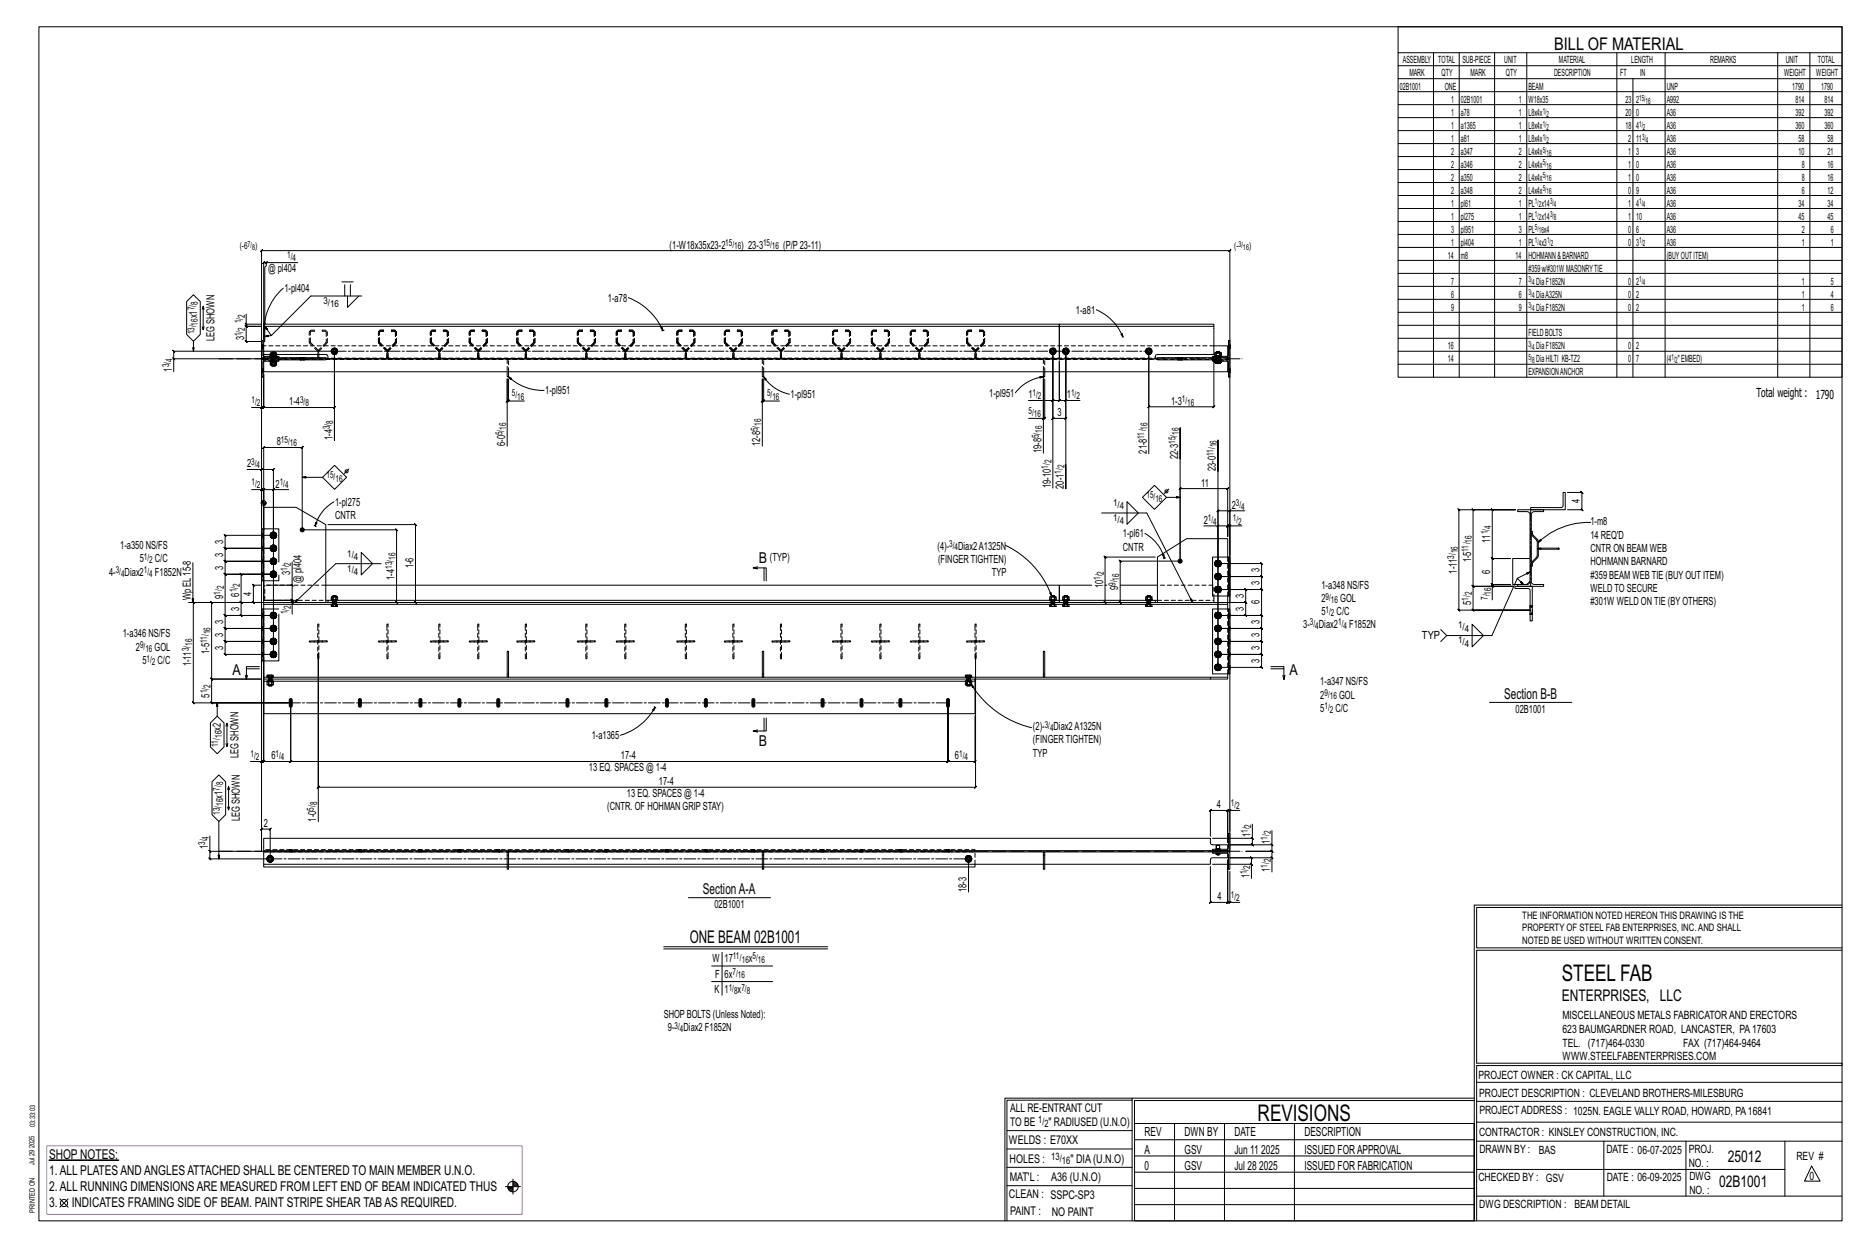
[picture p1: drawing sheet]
<svg xmlns="http://www.w3.org/2000/svg" width="914mm" height="610mm" viewBox="0 0 914 610" stroke-linecap="round" stroke-linejoin="round" font-family="sans-serif">
<defs><g id="words">
<g font-size="11.2">
<text x="764" y="480">STEEL FAB</text>
<text x="616" y="548">REVISIONS</text>
</g>
<g font-size="8.6">
<text x="761" y="24">BILL OF MATERIAL</text>
<text x="338" y="461">ONE BEAM 02B1001</text>
</g>
<g font-size="7.9">
<text x="765" y="490">ENTERPRISES, LLC</text>
<text x="846" y="569">25012</text>
<text x="842" y="581">02B1001</text>
</g>
<g font-size="7.3">
<text x="371" y="275">B</text>
<text x="114" y="330">A</text>
<text x="631" y="330">A</text>
<text x="736" y="342">Section B-B</text>
<text x="371" y="365">B</text>
<text x="344" y="437">SectionA-A</text>
</g>
<g font-size="6.6">
<text x="24" y="567">SHOP NOTES:</text>
<text x="24" y="575">1.ALL PLATESANDANGLESATTACHED SHALL BE CENTERED TO MAIN MEMBER U.N.O.</text>
<text x="24" y="583">2.ALL RUNNING DIMENSIONSARE MEASURED FROM LEFT END OF BEAM INDICATED THUS</text>
<text x="24" y="591">3.</text>
<text x="35" y="591">INDICATES FRAMING SIDE OF BEAM. PAINT STRIPE SHEAR TABAS REQUIRED.</text>
</g>
<g font-size="6.1">
<text x="860" y="194">Total weight : 1790</text>
<text x="560" y="556">REV</text>
<text x="580" y="556">DWN BY</text>
<text x="604" y="556">DATE</text>
<text x="639" y="556">DESCRIPTION</text>
<text x="560" y="564">A</text>
<text x="580" y="564">GSV</text>
<text x="604" y="564">Jun 11</text>
<text x="617" y="564">2025</text>
<text x="639" y="564">ISSUED FORAPPROVAL</text>
<text x="560" y="572">0</text>
<text x="580" y="572">GSV</text>
<text x="604" y="572">Jul 28</text>
<text x="616" y="572">2025</text>
<text x="639" y="572">ISSUED FOR FABRICATION</text>
</g>
<g font-size="5.9">
<text x="494" y="560">WELDS : E70XX</text>
<text x="494" y="569">HOLES :</text>
<text x="524" y="569">&quot; DIA(U.N.O)</text>
<text x="494" y="578">MAT'L :</text>
<text x="515" y="578">A36 (U.N.O)</text>
<text x="494" y="586">CLEAN : SSPC-SP3</text>
<text x="495" y="595">PAINT :</text>
<text x="515" y="595">NO PAINT</text>
</g>
<g font-size="5.8">
<text x="494" y="544">ALL RE-ENTRANT CUT</text>
<text x="494" y="551">TO BE</text>
<text x="513" y="551">&quot; RADIUSED (U.N.O)</text>
</g>
<g font-size="5.6">
<text x="765" y="499">MISCELLANEOUS METALS FABRICATORAND ERECTORS</text>
<text x="765" y="505">623 BAUMGARDNER ROAD, LANCASTER, PA17603</text>
<text x="765" y="512">TEL. (717)464-0330</text>
<text x="824" y="512">FAX (717)464-9464</text>
<text x="765" y="519">WWW.STEELFABENTERPRISES.COM</text>
<text x="724" y="528">PROJECT OWNER : CK CAPITAL, LLC</text>
<text x="724" y="537">PROJECT DESCRIPTION : CLEVELAND BROTHERS-MILESBURG</text>
<text x="724" y="545">PROJECTADDRESS : 1025N. EAGLE VALLY ROAD, HOWARD, PA16841</text>
<text x="724" y="556">CONTRACTOR : KINSLEY CONSTRUCTION, INC.</text>
<text x="724" y="564">DRAWN BY :</text>
<text x="753" y="564">BAS</text>
<text x="786" y="564">DATE : 06-07-2025</text>
<text x="827" y="564">PROJ.</text>
<text x="879" y="568">REV #</text>
<text x="827" y="571">NO. :</text>
<text x="724" y="578">CHECKED BY : GSV</text>
<text x="787" y="578">DATE : 06-09-2025</text>
<text x="827" y="578">DWG</text>
<text x="886" y="578">0</text>
<text x="827" y="584">NO. :</text>
<text x="724" y="591">DWG DESCRIPTION : BEAM DETAIL</text>
</g>
<g font-size="5.5">
<text x="328" y="122">(1-W18x35x23-2</text>
<text x="363" y="122">) 23-3</text>
<text x="383" y="122">(P/P23-11)</text>
<text x="131" y="133">@ pl404</text>
<text x="139" y="143">1-pl404</text>
<text x="298" y="148">1-a78</text>
<text x="96" y="156" transform="rotate(-90 96 156)">x1</text>
<text x="527" y="153">1-a81</text>
<text x="105" y="167" transform="rotate(-90 105 167)">LEG SHOWN</text>
<text x="120" y="167" transform="rotate(-90 120 167)">3</text>
<text x="84" y="182" transform="rotate(-90 84 182)">1</text>
<text x="267" y="193">1-pl951</text>
<text x="387" y="195">1-pl951</text>
<text x="484" y="194">1-pl951</text>
<text x="503" y="195">1</text>
<text x="522" y="195">1</text>
<text x="142" y="198">1-4</text>
<text x="518" y="204">3</text>
<text x="573" y="198">1-3</text>
<text x="163" y="215" transform="rotate(-90 163 215)">1-4</text>
<text x="135" y="218">8</text>
<text x="247" y="218" transform="rotate(-90 247 218)">6-0</text>
<text x="372" y="218" transform="rotate(-90 372 218)">12-8</text>
<text x="510" y="222" transform="rotate(-90 510 222)">19-8</text>
<text x="561" y="222" transform="rotate(-90 561 222)">21-8</text>
<text x="577" y="225" transform="rotate(-90 577 225)">22-3</text>
<text x="121" y="229">2</text>
<text x="595" y="231" transform="rotate(-90 595 231)">23-0</text>
<text x="135" y="239">2</text>
<text x="514" y="239" transform="rotate(-90 514 239)">19-10</text>
<text x="521" y="239" transform="rotate(-90 521 239)">20-1</text>
<text x="588" y="238">11</text>
<text x="164" y="247">1-pl275</text>
<text x="603" y="249">2</text>
<text x="773" y="246" transform="rotate(-90 773 246)">4</text>
<text x="164" y="254">CNTR</text>
<text x="589" y="256">2</text>
<text x="779" y="257">1-m8</text>
<text x="550" y="263">1-pl61</text>
<text x="779" y="264">14 REQ'D</text>
<text x="59" y="269">1-a350 NS/FS</text>
<text x="109" y="266" transform="rotate(-90 109 266)">3</text>
<text x="459" y="269">(4)-</text>
<text x="469" y="269">Diax2A1325N</text>
<text x="550" y="269">CNTR</text>
<text x="729" y="266" transform="rotate(-90 729 266)">11</text>
<text x="68" y="275">5</text>
<text x="76" y="275">C/C</text>
<text x="109" y="272" transform="rotate(-90 109 272)">3</text>
<text x="377" y="274">(TYP)</text>
<text x="459" y="275">(FINGER TIGHTEN)</text>
<text x="720" y="275" transform="rotate(-90 720 275)">1-5</text>
<text x="779" y="270">CNTR ON BEAM WEB</text>
<text x="53" y="282">4-</text>
<text x="61" y="282">Diax2</text>
<text x="76" y="282">F1852N</text>
<text x="109" y="279" transform="rotate(-90 109 279)">3</text>
<text x="142" y="281" transform="rotate(-90 142 281)">3</text>
<text x="202" y="278" transform="rotate(-90 202 278)">1-6</text>
<text x="486" y="282">TYP</text>
<text x="617" y="280" transform="rotate(-90 617 280)">3</text>
<text x="713" y="281" transform="rotate(-90 713 281)">1-11</text>
<text x="729" y="281" transform="rotate(-90 729 281)">6</text>
<text x="779" y="277">HOHMANN BARNARD</text>
<text x="148" y="285" transform="rotate(-90 148 285)">@ pl404</text>
<text x="193" y="284" transform="rotate(-90 193 284)">1-4</text>
<text x="540" y="288" transform="rotate(-90 540 288)">10</text>
<text x="617" y="286" transform="rotate(-90 617 286)">3</text>
<text x="779" y="283">#359 BEAM WEBTIE (BUYOUT ITEM)</text>
<text x="93" y="294" transform="rotate(-90 93 294)">Wp EL15-8</text>
<text x="109" y="293" transform="rotate(-90 109 293)">9</text>
<text x="117" y="292" transform="rotate(-90 117 292)">6</text>
<text x="123" y="292" transform="rotate(-90 123 292)">4</text>
<text x="547" y="289" transform="rotate(-90 547 289)">9</text>
<text x="609" y="293" transform="rotate(-90 609 293)">3</text>
<text x="647" y="288">1-a348 NS/FS</text>
<text x="779" y="290">WELD TO SECURE</text>
<text x="117" y="299" transform="rotate(-90 117 299)">3</text>
<text x="609" y="299" transform="rotate(-90 609 299)">3</text>
<text x="617" y="296" transform="rotate(-90 617 296)">6</text>
<text x="647" y="295">2</text>
<text x="656" y="295">GOL</text>
<text x="720" y="296" transform="rotate(-90 720 296)">5</text>
<text x="779" y="296">#301W WELD ON TIE (BYOTHERS)</text>
<text x="109" y="305" transform="rotate(-90 109 305)">3</text>
<text x="617" y="305" transform="rotate(-90 617 305)">3</text>
<text x="647" y="301">5</text>
<text x="654" y="301">C/C</text>
<text x="60" y="312">1-a346 NS/FS</text>
<text x="109" y="312" transform="rotate(-90 109 312)">3</text>
<text x="617" y="312" transform="rotate(-90 617 312)">3</text>
<text x="638" y="307">3-</text>
<text x="646" y="307">Diax2</text>
<text x="660" y="307">F1852N</text>
<text x="696" y="313">TYP</text>
<text x="67" y="318">2</text>
<text x="76" y="318">GOL</text>
<text x="103" y="320" transform="rotate(-90 103 320)">1-5</text>
<text x="109" y="318" transform="rotate(-90 109 318)">3</text>
<text x="617" y="318" transform="rotate(-90 617 318)">3</text>
<text x="70" y="325">5</text>
<text x="77" y="325">C/C</text>
<text x="94" y="326" transform="rotate(-90 94 326)">1-11</text>
<text x="617" y="324" transform="rotate(-90 617 324)">3</text>
<text x="646" y="335">1-a347 NS/FS</text>
<text x="103" y="341" transform="rotate(-90 103 341)">5</text>
<text x="646" y="342">2</text>
<text x="655" y="342">GOL</text>
<text x="646" y="348">5</text>
<text x="654" y="348">C/C</text>
<text x="742" y="349">02B1001</text>
<text x="108" y="358" transform="rotate(-90 108 358)">x2</text>
<text x="506" y="357">(2)-</text>
<text x="516" y="357">Diax2A1325N</text>
<text x="290" y="362">1-a1365</text>
<text x="506" y="364">(FINGER TIGHTEN)</text>
<text x="117" y="371" transform="rotate(-90 117 371)">LEG SHOWN</text>
<text x="133" y="372">6</text>
<text x="304" y="372">17-4</text>
<text x="467" y="372">6</text>
<text x="506" y="370">TYP</text>
<text x="288" y="377">13 EQ. SPACES @ 1-4</text>
<text x="307" y="390">13 EQ. SPACES @ 1-4</text>
<text x="323" y="384">17-4</text>
<text x="109" y="391" transform="rotate(-90 109 391)">x1</text>
<text x="596" y="396">4</text>
<text x="117" y="402" transform="rotate(-90 117 402)">LEG SHOWN</text>
<text x="155" y="402" transform="rotate(-90 155 402)">1-0</text>
<text x="297" y="396">(CNTR. OF HOHMAN GRIPSTAY)</text>
<text x="129" y="405">2</text>
<text x="612" y="410" transform="rotate(-90 612 410)">1</text>
<text x="622" y="413" transform="rotate(-90 622 413)">1</text>
<text x="102" y="415" transform="rotate(-90 102 415)">1</text>
<text x="612" y="430" transform="rotate(-90 612 430)">1</text>
<text x="622" y="427" transform="rotate(-90 622 427)">1</text>
<text x="473" y="436" transform="rotate(-90 473 436)">18-3</text>
<text x="596" y="441">4</text>
<text x="350" y="444">02B1001</text>
<text x="349" y="471">W</text>
<text x="355" y="471">17</text>
<text x="367" y="471">x</text>
<text x="350" y="478">F</text>
<text x="355" y="478">6x</text>
<text x="350" y="486">K</text>
<text x="355" y="486">1</text>
<text x="361" y="486">x</text>
<text x="325" y="498">SHOPBOLTS (Unless Noted):</text>
<text x="327" y="505">9-</text>
<text x="335" y="505">Diax2 F1852N</text>
</g>
<g font-size="5">
<text x="745" y="450">THE INFORMATION NOTED HEREON THIS DRAWING IS THE</text>
<text x="745" y="456">PROPERTY OF STEEL FAB ENTERPRISES, INC.AND SHALL</text>
<text x="745" y="462">NOTED BE USED WITHOUT WRITTEN CONSENT.</text>
<text x="508" y="550">1/</text>
<text x="511" y="551">2</text>
<text x="515" y="568">13/</text>
<text x="520" y="570">16</text>
</g>
<g font-size="4.9">
<text x="687" y="31">ASSEMBLY</text>
<text x="704" y="31">TOTAL</text>
<text x="716" y="31">SUB-PIECE</text>
<text x="736" y="31">UNIT</text>
<text x="763" y="31">MATERIAL</text>
<text x="799" y="31">LENGTH</text>
<text x="837" y="31">REMARKS</text>
<text x="874" y="31">UNIT</text>
<text x="890" y="31">TOTAL</text>
<text x="690" y="37">MARK</text>
<text x="706" y="37">QTY</text>
<text x="720" y="37">MARK</text>
<text x="737" y="37">QTY</text>
<text x="761" y="37">DESCRIPTION</text>
<text x="793" y="37">FT</text>
<text x="803" y="37">IN</text>
<text x="873" y="37">WEIGHT</text>
<text x="889" y="37">WEIGHT</text>
<text x="685" y="44">02B1001</text>
<text x="707" y="44">ONE</text>
<text x="748" y="44">BEAM</text>
<text x="816" y="44">UNP</text>
<text x="877" y="44">1790</text>
<text x="891" y="44">1790</text>
<text x="710" y="50">1</text>
<text x="715" y="50">02B1001</text>
<text x="743" y="50">1</text>
<text x="748" y="50">W18x35</text>
<text x="796" y="50">23</text>
<text x="801" y="50">2</text>
<text x="816" y="50">A992</text>
<text x="879" y="50">814</text>
<text x="893" y="50">814</text>
<text x="710" y="57">1</text>
<text x="715" y="57">a78</text>
<text x="743" y="57">1</text>
<text x="748" y="57">L8x4x</text>
<text x="796" y="57">20</text>
<text x="801" y="57">0</text>
<text x="816" y="57">A36</text>
<text x="879" y="57">392</text>
<text x="893" y="57">392</text>
<text x="710" y="63">1</text>
<text x="715" y="63">a1365</text>
<text x="743" y="63">1</text>
<text x="748" y="63">L8x4x</text>
<text x="796" y="63">18</text>
<text x="801" y="63">4</text>
<text x="816" y="63">A36</text>
<text x="879" y="63">360</text>
<text x="893" y="63">360</text>
<text x="710" y="69">1</text>
<text x="715" y="69">a81</text>
<text x="743" y="69">1</text>
<text x="748" y="69">L8x4x</text>
<text x="797" y="69">2</text>
<text x="801" y="69">11</text>
<text x="816" y="69">A36</text>
<text x="880" y="69">58</text>
<text x="895" y="69">58</text>
<text x="710" y="76">2</text>
<text x="715" y="76">a347</text>
<text x="743" y="76">2</text>
<text x="748" y="76">L4x4x</text>
<text x="797" y="76">1</text>
<text x="801" y="76">3</text>
<text x="816" y="76">A36</text>
<text x="880" y="76">10</text>
<text x="895" y="76">21</text>
<text x="710" y="82">2</text>
<text x="715" y="82">a346</text>
<text x="743" y="82">2</text>
<text x="748" y="82">L4x4x</text>
<text x="797" y="82">1</text>
<text x="801" y="82">0</text>
<text x="816" y="82">A36</text>
<text x="882" y="82">8</text>
<text x="895" y="82">16</text>
<text x="710" y="88">2</text>
<text x="715" y="88">a350</text>
<text x="743" y="88">2</text>
<text x="748" y="88">L4x4x</text>
<text x="797" y="88">1</text>
<text x="801" y="88">0</text>
<text x="816" y="88">A36</text>
<text x="882" y="88">8</text>
<text x="895" y="88">16</text>
<text x="710" y="95">2</text>
<text x="715" y="95">a348</text>
<text x="743" y="95">2</text>
<text x="748" y="95">L4x4x</text>
<text x="797" y="95">0</text>
<text x="801" y="95">9</text>
<text x="816" y="95">A36</text>
<text x="882" y="95">6</text>
<text x="895" y="95">12</text>
<text x="710" y="101">1</text>
<text x="715" y="101">pl61</text>
<text x="743" y="101">1</text>
<text x="748" y="101">PL x14</text>
<text x="797" y="101">1</text>
<text x="801" y="101">4</text>
<text x="816" y="101">A36</text>
<text x="880" y="101">34</text>
<text x="895" y="101">34</text>
<text x="710" y="107">1</text>
<text x="715" y="107">pl275</text>
<text x="743" y="107">1</text>
<text x="748" y="107">PL x14</text>
<text x="797" y="107">1</text>
<text x="801" y="107">10</text>
<text x="816" y="107">A36</text>
<text x="880" y="107">45</text>
<text x="895" y="107">45</text>
<text x="710" y="114">3</text>
<text x="715" y="114">pl951</text>
<text x="743" y="114">3</text>
<text x="748" y="114">PL</text>
<text x="756" y="114">x4</text>
<text x="797" y="114">0</text>
<text x="801" y="114">6</text>
<text x="816" y="114">A36</text>
<text x="882" y="114">2</text>
<text x="896" y="114">6</text>
<text x="710" y="120">1</text>
<text x="715" y="120">pl404</text>
<text x="743" y="120">1</text>
<text x="748" y="120">PL x3</text>
<text x="797" y="120">0</text>
<text x="801" y="120">3</text>
<text x="816" y="120">A36</text>
<text x="882" y="120">1</text>
<text x="896" y="120">1</text>
<text x="709" y="127">14</text>
<text x="715" y="127">m8</text>
<text x="742" y="127">14</text>
<text x="748" y="127">HOHMANN&amp;BARNARD</text>
<text x="816" y="127">(BUYOUTITEM)</text>
<text x="748" y="133">#359w/#301W MASONRYTIE</text>
<text x="710" y="139">7</text>
<text x="743" y="139">7</text>
<text x="752" y="139">DiaF1852N</text>
<text x="797" y="139">0</text>
<text x="801" y="139">2</text>
<text x="882" y="139">1</text>
<text x="896" y="139">5</text>
<text x="710" y="146">6</text>
<text x="743" y="146">6</text>
<text x="752" y="146">DiaA325N</text>
<text x="797" y="146">0</text>
<text x="801" y="146">2</text>
<text x="882" y="146">1</text>
<text x="896" y="146">4</text>
<text x="710" y="152">9</text>
<text x="743" y="152">9</text>
<text x="752" y="152">DiaF1852N</text>
<text x="797" y="152">0</text>
<text x="801" y="152">2</text>
<text x="882" y="152">1</text>
<text x="896" y="152">6</text>
<text x="748" y="165">FIELDBOLTS</text>
<text x="709" y="171">16</text>
<text x="752" y="171">DiaF1852N</text>
<text x="797" y="171">0</text>
<text x="801" y="171">2</text>
<text x="709" y="177">14</text>
<text x="752" y="177">DiaHILTI KB-TZ2</text>
<text x="797" y="177">0</text>
<text x="801" y="177">7</text>
<text x="816" y="177">(4 &quot;EMBED)</text>
<text x="748" y="184">EXPANSIONANCHOR</text>
</g>
<g font-size="4.7">
<text x="117" y="122">(-6</text>
<text x="125" y="122">)</text>
<text x="355" y="120">15/</text>
<text x="359" y="122">16</text>
<text x="374" y="120">15/</text>
<text x="378" y="122">16</text>
<text x="604" y="122">(-</text>
<text x="611" y="122">)</text>
<text x="141" y="126">1/</text>
<text x="143" y="128">4</text>
<text x="97" y="149" transform="rotate(-90 97 149)">8</text>
<text x="158" y="149">3/</text>
<text x="95" y="152" transform="rotate(-90 95 152)">7/</text>
<text x="120" y="155" transform="rotate(-90 120 155)">2</text>
<text x="162" y="150">16</text>
<text x="97" y="159" transform="rotate(-90 97 159)">16</text>
<text x="118" y="158" transform="rotate(-90 118 158)">1/</text>
<text x="120" y="162" transform="rotate(-90 120 162)">2</text>
<text x="95" y="164" transform="rotate(-90 95 164)">13/</text>
<text x="118" y="165" transform="rotate(-90 118 165)">1/</text>
<text x="83" y="180" transform="rotate(-90 83 180)">3/</text>
<text x="84" y="177" transform="rotate(-90 84 177)">4</text>
<text x="123" y="197">1/</text>
<text x="147" y="197">3/</text>
<text x="251" y="194">5/</text>
<text x="253" y="196">16</text>
<text x="375" y="194">5/</text>
<text x="378" y="196">16</text>
<text x="505" y="194">1/</text>
<text x="508" y="195">2</text>
<text x="524" y="194">1/</text>
<text x="527" y="195">2</text>
<text x="579" y="197">1/</text>
<text x="126" y="199">2</text>
<text x="149" y="199">8</text>
<text x="504" y="202">5/</text>
<text x="581" y="198">16</text>
<text x="163" y="207" transform="rotate(-90 163 207)">8</text>
<text x="373" y="208" transform="rotate(-90 373 208)">16</text>
<text x="506" y="204">16</text>
<text x="161" y="210" transform="rotate(-90 161 210)">3/</text>
<text x="246" y="213" transform="rotate(-90 246 213)">5/</text>
<text x="248" y="210" transform="rotate(-90 248 210)">16</text>
<text x="371" y="211" transform="rotate(-90 371 211)">5/</text>
<text x="509" y="214" transform="rotate(-90 509 214)">5/</text>
<text x="510" y="212" transform="rotate(-90 510 212)">16</text>
<text x="560" y="215" transform="rotate(-90 560 215)">11/</text>
<text x="562" y="210" transform="rotate(-90 562 210)">16</text>
<text x="577" y="213" transform="rotate(-90 577 213)">16</text>
<text x="138" y="217">15/</text>
<text x="142" y="218">16</text>
<text x="575" y="217" transform="rotate(-90 575 217)">15/</text>
<text x="596" y="219" transform="rotate(-90 596 219)">16</text>
<text x="123" y="227">3/</text>
<text x="515" y="227" transform="rotate(-90 515 227)">2</text>
<text x="594" y="223" transform="rotate(-90 594 223)">11/</text>
<text x="126" y="229">4</text>
<text x="513" y="229" transform="rotate(-90 513 229)">1/</text>
<text x="519" y="232" transform="rotate(-90 519 232)">1/</text>
<text x="521" y="229" transform="rotate(-90 521 229)">2</text>
<text x="123" y="237">1/</text>
<text x="126" y="239">2</text>
<text x="137" y="237">1/</text>
<text x="140" y="239">4</text>
<text x="160" y="234">15/</text>
<text x="164" y="236">16</text>
<text x="561" y="244">15/</text>
<text x="566" y="246">16</text>
<text x="545" y="247">1/</text>
<text x="548" y="249">4</text>
<text x="605" y="248">3/</text>
<text x="608" y="249">4</text>
<text x="545" y="255">1/</text>
<text x="548" y="256">4</text>
<text x="591" y="255">1/</text>
<text x="594" y="257">4</text>
<text x="604" y="255">1/</text>
<text x="606" y="257">2</text>
<text x="728" y="261" transform="rotate(-90 728 261)">1/</text>
<text x="730" y="259" transform="rotate(-90 730 259)">4</text>
<text x="465" y="268">3/</text>
<text x="467" y="269">4</text>
<text x="719" y="270" transform="rotate(-90 719 270)">11/</text>
<text x="720" y="266" transform="rotate(-90 720 266)">16</text>
<text x="70" y="274">1/</text>
<text x="73" y="275">2</text>
<text x="170" y="272">1/</text>
<text x="173" y="274">4</text>
<text x="194" y="274" transform="rotate(-90 194 274)">16</text>
<text x="712" y="273" transform="rotate(-90 712 273)">3/</text>
<text x="714" y="271" transform="rotate(-90 714 271)">16</text>
<text x="57" y="280">3/</text>
<text x="70" y="280">1/</text>
<text x="141" y="279" transform="rotate(-90 141 279)">1/</text>
<text x="142" y="277" transform="rotate(-90 142 277)">2</text>
<text x="170" y="280">1/</text>
<text x="173" y="281">4</text>
<text x="192" y="278" transform="rotate(-90 192 278)">13/</text>
<text x="540" y="281" transform="rotate(-90 540 281)">2</text>
<text x="59" y="282">4</text>
<text x="73" y="282">4</text>
<text x="117" y="287" transform="rotate(-90 117 287)">2</text>
<text x="539" y="284" transform="rotate(-90 539 284)">1/</text>
<text x="546" y="287" transform="rotate(-90 546 287)">9/</text>
<text x="548" y="284" transform="rotate(-90 548 284)">16</text>
<text x="108" y="291" transform="rotate(-90 108 291)">1/</text>
<text x="110" y="288" transform="rotate(-90 110 288)">2</text>
<text x="116" y="290" transform="rotate(-90 116 290)">1/</text>
<text x="649" y="293">9/</text>
<text x="719" y="294" transform="rotate(-90 719 294)">1/</text>
<text x="720" y="291" transform="rotate(-90 720 291)">2</text>
<text x="728" y="293" transform="rotate(-90 728 293)">7/</text>
<text x="730" y="291" transform="rotate(-90 730 291)">16</text>
<text x="142" y="298" transform="rotate(-90 142 298)">2</text>
<text x="649" y="300">1/</text>
<text x="652" y="295">16</text>
<text x="141" y="300" transform="rotate(-90 141 300)">1/</text>
<text x="641" y="306">3/</text>
<text x="652" y="301">2</text>
<text x="655" y="306">1/</text>
<text x="103" y="310" transform="rotate(-90 103 310)">16</text>
<text x="644" y="308">4</text>
<text x="658" y="308">4</text>
<text x="714" y="307">1/</text>
<text x="717" y="309">4</text>
<text x="69" y="317">9/</text>
<text x="94" y="316" transform="rotate(-90 94 316)">16</text>
<text x="101" y="315" transform="rotate(-90 101 315)">11/</text>
<text x="714" y="315">1/</text>
<text x="717" y="316">4</text>
<text x="71" y="319">16</text>
<text x="72" y="324">1/</text>
<text x="92" y="319" transform="rotate(-90 92 319)">3/</text>
<text x="74" y="325">2</text>
<text x="101" y="339" transform="rotate(-90 101 339)">1/</text>
<text x="103" y="337" transform="rotate(-90 103 337)">2</text>
<text x="648" y="341">9/</text>
<text x="648" y="347">1/</text>
<text x="651" y="342">16</text>
<text x="651" y="349">2</text>
<text x="511" y="356">3/</text>
<text x="514" y="358">4</text>
<text x="107" y="365" transform="rotate(-90 107 365)">11/</text>
<text x="109" y="361" transform="rotate(-90 109 361)">16</text>
<text x="123" y="370">1/</text>
<text x="125" y="372">2</text>
<text x="135" y="370">1/</text>
<text x="137" y="372">4</text>
<text x="470" y="370">1/</text>
<text x="472" y="372">4</text>
<text x="108" y="387" transform="rotate(-90 108 387)">7/</text>
<text x="109" y="384" transform="rotate(-90 109 384)">8</text>
<text x="109" y="394" transform="rotate(-90 109 394)">16</text>
<text x="155" y="394" transform="rotate(-90 155 394)">8</text>
<text x="603" y="394">1/</text>
<text x="605" y="396">2</text>
<text x="108" y="399" transform="rotate(-90 108 399)">13/</text>
<text x="154" y="397" transform="rotate(-90 154 397)">5/</text>
<text x="611" y="408" transform="rotate(-90 611 408)">1/</text>
<text x="612" y="405" transform="rotate(-90 612 405)">2</text>
<text x="100" y="413" transform="rotate(-90 100 413)">3/</text>
<text x="102" y="411" transform="rotate(-90 102 411)">4</text>
<text x="620" y="411" transform="rotate(-90 620 411)">1/</text>
<text x="622" y="408" transform="rotate(-90 622 408)">2</text>
<text x="612" y="425" transform="rotate(-90 612 425)">2</text>
<text x="620" y="425" transform="rotate(-90 620 425)">1/</text>
<text x="622" y="422" transform="rotate(-90 622 422)">2</text>
<text x="610" y="428" transform="rotate(-90 610 428)">1/</text>
<text x="603" y="439">1/</text>
<text x="605" y="441">2</text>
<text x="359" y="469">11/</text>
<text x="363" y="471">16</text>
<text x="368" y="469">5/</text>
<text x="371" y="471">16</text>
<text x="359" y="477">7/</text>
<text x="361" y="479">16</text>
<text x="357" y="485">1/</text>
<text x="363" y="485">7/</text>
<text x="359" y="486">8</text>
<text x="366" y="486">8</text>
<text x="330" y="503">3/</text>
<text x="333" y="505">4</text>
</g>
<g font-size="4.2">
<text x="802" y="49">15/</text>
<text x="805" y="51">16</text>
<text x="755" y="56">1/</text>
<text x="757" y="57">2</text>
<text x="755" y="62">1/</text>
<text x="757" y="63">2</text>
<text x="802" y="62">1/</text>
<text x="804" y="63">2</text>
<text x="755" y="68">1/</text>
<text x="757" y="70">2</text>
<text x="804" y="68">3/</text>
<text x="806" y="70">4</text>
<text x="755" y="75">5/</text>
<text x="757" y="76">16</text>
<text x="755" y="81">5/</text>
<text x="757" y="82">16</text>
<text x="755" y="87">5/</text>
<text x="757" y="89">16</text>
<text x="755" y="94">5/</text>
<text x="757" y="95">16</text>
<text x="751" y="100">1/</text>
<text x="753" y="101">2</text>
<text x="759" y="100">3/</text>
<text x="761" y="101">4</text>
<text x="802" y="100">1/</text>
<text x="804" y="101">4</text>
<text x="751" y="106">1/</text>
<text x="753" y="108">2</text>
<text x="759" y="106">3/</text>
<text x="761" y="108">8</text>
<text x="751" y="113">5/</text>
<text x="751" y="119">1/</text>
<text x="753" y="114">16</text>
<text x="757" y="119">1/</text>
<text x="802" y="119">1/</text>
<text x="753" y="121">4</text>
<text x="759" y="121">2</text>
<text x="804" y="121">2</text>
<text x="748" y="138">3/</text>
<text x="750" y="140">4</text>
<text x="802" y="138">1/</text>
<text x="804" y="140">4</text>
<text x="748" y="144">3/</text>
<text x="750" y="146">4</text>
<text x="748" y="151">3/</text>
<text x="750" y="152">4</text>
<text x="748" y="170">3/</text>
<text x="750" y="171">4</text>
<text x="748" y="176">5/</text>
<text x="750" y="178">8</text>
<text x="818" y="176">1/</text>
<text x="820" y="178">2</text>
</g>
<g font-size="4">
<text x="121" y="121">7/</text>
<text x="123" y="122">8</text>
<text x="606" y="121">3/</text>
<text x="608" y="122">16</text>
</g>
<g font-size="3.7">
<text x="17" y="551" transform="rotate(-90 17 551)">03:33:03</text>
<text x="17" y="562" transform="rotate(-90 17 562)">2025</text>
<text x="17" y="570" transform="rotate(-90 17 570)">Jul 29</text>
<text x="17" y="593" transform="rotate(-90 17 593)">PRINTED ON</text>
</g>
</g></defs>
<g fill="#000" stroke="#000" stroke-width=".49">
<path d="M142 342h1v3a.7 .7 0 0 1-1 1 .7 .7 0 0 1 0-1zM176 342h1v3a.7 .7 0 0 1-1 1 .7 .7 0 0 1-1-1zM205 342h1l1 3a.7 .7 0 0 1-1 1 .7 .7 0 0 1-1-1zM224 342h2v3a.7 .7 0 0 1-1 1 .7 .7 0 0 1-1-1zM243 342h2v3a.7 .7 0 0 1-1 1 .7 .7 0 0 1-1-1zM277 342h1l1 3a.7 .7 0 0 1-1 1 .7 .7 0 0 1-1-1zM296 342h2v3a.7 .7 0 0 1-1 1 .7 .7 0 0 1-1-1zM326 342h1v3a.7 .7 0 0 1-1 1 .7 .7 0 0 1 0-1zM345 342h1v3a.7 .7 0 0 1 0 1 .7 .7 0 0 1-1-1zM368 342h1l1 3a.7 .7 0 0 1-1 1 .7 .7 0 0 1-1-1zM402 342h1v3a.7 .7 0 0 1 0 1 .7 .7 0 0 1-1-1zM421 342h1v3a.7 .7 0 0 1 0 1 .7 .7 0 0 1-1-1z"/>
<path d="M440 342h1v3a.7 .7 0 0 1 0 1 .7 .7 0 0 1-1-1zM464 342h1v3a.7 .7 0 0 1-1 1 .7 .7 0 0 1-1-1zM24 568h34z"/>
<circle cx="148" cy="259" r="1"/>
<circle cx="578" cy="275" r="1"/>
</g>
<g fill="none" stroke="#000" stroke-width=".49">
<path d="M19 13h883v584h-883zM684 13h218v172h-218zM684 26h218M684 32h218M684 39h218M702 26v159M714 26v159M732 26v159M747 26v159M791 26v159M799 39v146M815 26v159"/>
<path d="M870 26v159M886 26v159M684 45h218M684 51h218M684 58h218M684 64h218M684 70h218M684 77h218M684 83h218M684 89h218M684 96h218M684 102h218"/>
<path d="M684 108h218M684 115h218M130 128h1l-1 1zM130 128h-1h1l-1 1v-1v38M146 128h-16v2v1v28M167 138h6M169 139v6M172 139v6M684 121h218M684 127h218M684 134h218M91 148l4-4 3 4v16l-3 3-4-3z"/>
<path d="M99 160v1l1-1M99 150v1M100 151l-1-1v11M120 158l1 1zM121 159v1l-1-1 1 1h7h-7l-1-1 1 1v7h-1l1 1v-1h7M121 154v5h7M129 159h390v1h-390zM129 160h1v7h-1zM129 158h1l-1 2zM139 141a27 27 0 0 0-10 19M170 145v5l6-5M177 145h-25l-19 19-3-4"/>
<path d="M308 146a31 31 0 0 1 16 16M519 159h75v1h-75zM537 152a24 24 0 0 1 13 13M594 160v13h-27l-1 1v2h-47v-16v16h-358l-1-2-1-1h-24M684 140h218M684 146h218M684 153h218M684 159h218M85 175l1 1zM95 167v5M128 169h.1M128 171h.1"/>
<path d="M128 170h.1M128 175h1M128 176h1M129 169h.1M129 171h.1M129 170h.1M129 175h16v1h-16zM129 167v6h4M129 177v5h472v-5M129 176h-1v9h1v-8h7v-1M129 175h-1v-8h1v7h7v1M129 173v1"/>
<path d="M132 174l3 1zM132 177h.1M132 174h.1M132 174v-1h1v1M132 177l1 1M132 174h1M133 177h.1M133 164l-3 1M133 173l-1 1h1M133 173l-1 1M133 173v1h1M133 174h.1"/>
<path d="M133 175h.1M133 176h.1M133 178v-1h2v1M133 173l1 1M133 177h-1h3M133 177h2M133 177h-1l1 1-1-1v2h1v-2M133 177h1M133 173l2 1v-1M134 178l1-1v1M134 173l1 1v-1M134 173l1 1"/>
<path d="M134 177l-1 1M135 174v-1l-2-1 2 1v1M135 177v2h-2h2v-2M135 175h.1M135 174h.1M135 176h.1M135 177h.1M135 177l-1 1M145 175h14v1h-14M147 175h.1M147 176h.1M149 175h.1"/>
<path d="M149 176h.1M163 172h-78v-1l1 1h-1v4M163 171h1l1 1-1 1h-1l-1-1zM323 160h1v2zM324 162h.1M325 162h-1M515 171h1l1 1-1 1h-1l-1-1zM515 172v33l1-1-1 1h7h-1l1-1v1v-33M515 172v24h-12M515 172v67M517 176h-432v6M521 171h1l1 1-1 1h-1l-1-1z"/>
<path d="M522 172v67v-12M522 172v24h7M549 163l1 2zM562 171h1l1 1-1 1h-1l-1-1zM577 175h.1M577 176h.1M579 175h.1M579 176h.1M581 175h20v1h-20zM581 175h-14v1h14M594 175v-1h7v-7h1v8h-1M594 176v1h7v8h1v-9h-1"/>
<path d="M594 169h7v5M594 174v25h1l-1 1v-1h-32h1l-1 1v-1v-27v50M595 174l3 1zM595 174h3zM595 177h.1M595 174v-1v1M595 174v-2v2M595 177v1M595 177h1h-1v1M595 174h.1M595 175h.1M595 176h.1"/>
<path d="M595 178l1-1h1v1M596 177h.1M596 178l1-1v1M597 177h-1v1M597 174v-2h-2h2v1h1v1M597 172h1v2M597 172h-2l2 1v1M597 174h.1M597 175h.1M597 176h.1M597 177h.1M597 177h1"/>
<path d="M598 177h.1M598 177l-1 1M601 176h1M601 175h1M601 169h.1M601 171h.1M601 170h.1M602 169h.1M602 171h.1M602 170h.1M684 166h218M684 172h218"/>
<path d="M684 178h218M128 180h.1M128 182h.1M128 181h.1M128 199h1l-1 1zM128 199h1v1l1-1h-1v-16v16v1l1-1h-1h35l-1 1 1-1v-27v43v-9M128 186v13h-5M129 180h.1M129 182h.1M129 181h.1M248 182v2h1v-2M249 184l1 1v1z"/>
<path d="M249 185v11h8M249 196h-1h1l-1 1v-1v-11v33M249 184a24 24 0 0 0 17 7M249 196l-1 1zM373 182v2h1v-2M374 196l-1 1zM374 184l1 2zM374 185v11h8M374 196h-1h1l-1 1v-1v-11v33M374 184a20 20 0 0 0 12 9M509 184h2l-2 1zM511 182v2v-2"/>
<path d="M511 184a21 21 0 0 0-14 8M511 184v1M511 184h.1M511 185v20l1-1-1 1M515 196l1-1-1 1zM515 196h4h-1l1-1v1v-19v19h-1l1-1v1h3M522 196v-1l-1 1zM601 180h.1M601 182h.1M601 181h.1M602 180h.1M602 182h.1"/>
<path d="M602 181h.1M504 205h7v-20v37M511 205h-1l1-1zM121 230h7v28v-18h-5M128 230l1-1zM128 240l1-1zM128 230h6h-1l1-1v1v32h-24v-1l1 1h-1v6l1 1-1-1h24h-24l1 1-1-1v7v-1l1 1h-1h24h-24v-1l1 1h-1v6v-1l1 1h-1h24h-24v-1l1 1h-1v20l1 1-1-1h24h-24l1 1-1-1v6l1 1-1-1h24h-24l1 1-1-1v7v-1l1 1h-1h24h-24v-1l1 1h-1v6l1 1-1-1h24v-80h7M128 240h1l1-1-1 1v7v-7l1-1-1 1h5M148 234h10M164 228l6 6-6 5-6-5zM171 229l-2 3M572 239l-2 2"/>
<path d="M578 225v-16v66M596 231v-16v112M128 246h2M128 259h1v25h-1zM128 246h.1M128 245v1M129 245v1M129 259h7v16M129 259v-11h16l14 9v38M129 245v50M129 246v1M130 246v1"/>
<path d="M133 240l1-1zM154 257h.1M154 257l1 1M154 256h1l-1 1zM161 257h42v-1l1 1h-1v38v-1l1 1h-1h-41M163 246a20 20 0 0 0-9 11M539 251h22l23 44M552 245l5 6-5 6zM559 243l6-6 6 6-6 6zM571 243h7M589 257h7v19h22l-1-1 1 1v6h-1l1 1v-1h-22h22h-1l1 1v-1v6h-1l1 1v-1h-22h22h-1l1 1v-1v13h-1l1 1v-1h-22h22h-1l1 1v-1v6h-1l1 1v-1h-22h22h-1l1 1v-1v7l-1-1 1 1h-22h22l-1-1 1 1v6h-1l1 1v-1h-22h22h-1l1 1v-1v7l-1-1 1 1h-22M596 258l1-1z"/>
<path d="M596 257h5l-1 1 1-1v5M602 258l1-1zM602 250l1-1-1 1zM602 257h-1l-1 1 1-1v5M602 250h-6l1-1-1 1v77M608 257h-6v14M609 250h-7v45M742 249h-28l1 1-1-1v50v-1l1 1h-1h35h-28h1l-1-1v1v-12h1l-1-1v1h20h-11v6M742 249h-12l1 1-1-1v24l1 1-1-1h9h-9l1 1-1-1v13v-1l1 1h-1h9h-9v-1l1 1h-1v1M742 249h-21l1 1-1-1v38v-1l1 1h-1h20M743 249h13v1h-6v2v32v2h6v1h-13v-1h5l1-2v-32l-1-2h-5zM749 248h15l1-1v-6h1v8h-17z"/>
<path d="M750 260v2l3 2v4M767 241h7v-1l1 1h-1v8l1 1-1-1h-7M779 256a36 36 0 0 0-26 9M94 275v20M133 280h2v1v1h-2l-1-1zM133 273h2v2v1h-2l-1-1zM133 267h2v1v2h-2l-1-2zM133 261h2v1v1h-2l-1-1zM143 275v11h-12M177 270l5 6-5 5zM187 276h-23l-20 19M371 278h-2h6v6"/>
<path d="M371 277l-2 1M374 278v6M492 267a44 44 0 0 1 23 25M560 261a20 20 0 0 1 10 12M566 273h-25l-1-1 1 1v22l-1-1 1 1h24M569 271h1v2zM569 273h1M570 273h1M578 275h-30v-1l1 1h-1v20v-1l1 1h-1h54M595 276h.1M595 275v1M595 277h1"/>
<path d="M595 275v1v1v-1M595 276l1 1M596 274l-1 1M596 277h1M596 275l1-1v1M597 275l1 1M597 274l-1 1M597 276v1h-1M597 276h1l-1 1M597 276v1M597 275h1h-1M598 275v1"/>
<path d="M601 273v-9h-20l-14 9v22M601 262v-23l-1 1 1-1h-23l-1 1 1-1v36M601 273h1v19h-1zM601 273h-7v19h7M749 273h-9v13h3M749 280l-6 3M750 261l2 4v3M752 268v4l-2 4M752 268h1M753 269h.1M753 268v1M753 268h.1"/>
<path d="M753 268h10l-10 1M753 269v4l-3 2v2M754 264l1 1h-2zM92 295h36M128 298h1v25h-1zM128 295h-10v-1l1 1h-1v6l1 1-1-1h16M128 295h-24l-1-1 1 1v37h-1l1 1v-1h24h-24h-1l1 1v-1v12l-1-1 1 1h37h-46l-1-1 1 1v-49l-1-1 1 1h33v78h-5M128 286h-4l1 1-1-1v9v-1l1 1h-1h4M129 298h7M129 295h472v1h-472zM129 291v-72l1-1-1 1h19h-1l1-1v1v40h46l1 1-1-1v36v-1l1 1h-1h-79M129 296v2"/>
<path d="M130 295h13v5M133 300h.1M134 300h-1M134 281h-16v-1l1 1h-1v14v-1l1 1h-1h10M136 281v3h-7M143 286l1 1zM143 294l1 1zM143 286v8v-1l1 1h-1h-12h12v-1l1 1h-1v1M159 286h360v9v-1h-358v1M159 294h2M162 294h3zM162 296h1v1h-1z"/>
<path d="M162 294v-2h1v2M163 295h.1M163 296h.1M163 294h.1M163 296h1v1h1v-1h-1M163 297h1M164 292h1v2M165 292v-1h-2v1h1v2M165 294h.1M165 295h.1M165 296h.1M514 294h3z"/>
<path d="M514 290l1 2zM514 296h1v1h-1zM514 294v-2h1v2M515 295h.1M515 296h.1M515 294h.1M515 296h1v1h1v-1h-1M515 297h1M516 294v-2h-1v-1l2 1v2M516 294h.1M516 295h.1M516 296h.1"/>
<path d="M520 294h3zM520 296h1v1h-1zM520 294v-2h1v2M521 295h.1M521 296h.1M521 294h.1M521 296h1v1h1v-1h-1M521 297h1M522 292h1v2M523 292v-1h-2v1h1v2M523 294h.1M523 295h.1"/>
<path d="M523 296h.1M534 286h-15v8h47v1M541 286h1M548 286h19M561 294h3zM561 296h1v1h-1zM561 294v-2h1v2M561 295h.1M561 296h.1M562 294h.1M562 296h1v1h1v-1h-1M562 297h1"/>
<path d="M563 292h1v2M563 292v-1h-1v1h1v2M563 294h.1M563 295h.1M563 296h.1M566 294h1M595 288h.1M595 282h.1M595 281v1M595 289l1 1M595 283h1M595 288v1"/>
<path d="M595 282v1M595 288v-1v1v1M595 282v-1v1v1v-1M595 283l1 1M596 300h-1M596 287h-1M596 281h-1M596 289l1 1M596 283h1M596 287l-1 1M596 287h1v1M596 281h1"/>
<path d="M596 288h14h-1l1 1v-1v7l-1-1 1 1h-8M597 287l1 1v1M597 281l1 1v1M597 300h-1M597 287h-1M597 281h-1M597 289v1l-1-1M597 283h-1M597 289h1h-1M597 282l1 1h-1M597 288v1M597 282v1"/>
<path d="M597 287l1 1h-1M597 281h1l-1 1M598 288h.1M598 281v1M601 292v3M601 296v2M601 298h1v32h-1zM601 298h-7v32h7M602 295h8l-1-1 1 1v6h-1l1 1v-1h-14M730 286l1 1zM742 287h8v17h-1v-15l-1-1h-6zM746 286l-3-3-13 28h-22l-3-3"/>
<path d="M749 284l-2 2M749 296h.1M750 296h.1M132 314h1M132 307h1M132 301h1M132 320h1M132 313l1 1M133 315h.1M133 309h.1M133 302v1M133 314h-1"/>
<path d="M133 307l-1 1M133 301l-1 1M133 320v-1l-1 1 1 1M133 313l-1 1 1 1v-1M133 307v-1l-1 1 1 2v-1M133 301v-1l-1 1 1 1M133 315h1M133 308l1 1M133 302l1 1M133 319h.1M133 312v1M133 306h.1"/>
<path d="M134 319h-1M134 319h1M134 312l-1 1M134 313v-1l1 1M134 306l-1 1M134 306h1v1M134 300h1M134 319l1 1v1M134 313l1 1M134 307h1v1M134 300l1 1v1M135 315h-1"/>
<path d="M135 308v1h-1v-1M135 302l-1 1v-1M135 314v1M135 308v1M135 302h.1M135 314l-1 1M135 307l-1 1M135 301l-1 1M135 319v1M135 313h.1M135 306v1M135 300v1"/>
<path d="M135 320h.1M135 313v1M135 307h.1M135 301h.1M136 300v23h-7M248 319h1v12h-1zM373 319h1v12h-1zM478 320v65l-1 1 1-1h-322l-1 1 1-1v-65v82M511 319v12zM595 314h.1M595 307h.1M595 301h.1"/>
<path d="M595 313v1M595 320h.1M595 302l1 1M595 309h1M595 315h1M595 301v1M595 307v1M595 301v-1v1v1M595 307v-1v1v2v-1M595 313v1v1v-1M595 320v-1v1v1M595 308l1 1"/>
<path d="M596 306h-1M596 312l-1 1M596 319h-1M596 302l1 1M596 308l1 1M596 315h1M596 300h1M596 306l-1 1M596 306h1v1M596 313l1-1v1M596 319h1M597 300l1 1v1"/>
<path d="M597 307h1v1M597 313l1 1M597 319l1 1v1M597 306l-1 1M597 312l-1 1M597 319h-1M597 302v1l-1-1M597 308v1l-1-1M597 315h-1M597 302h1h-1M597 308h1l-1 1M597 314h1l-1 1"/>
<path d="M597 301v1M597 307v1M597 314v1M597 300l1 1h-1M597 306l1 1h-1M597 313h1h-1M597 319l1 1h-1M598 301h.1M598 307h.1M598 313v1M598 320h.1M708 311l-3 3"/>
<path d="M721 305l5 6-5 5zM749 301h.1M750 301h.1M120 330l1 2M121 327h6M127 326h-6v6v-2M129 332h348v1h-348zM129 333v16h348v-16M129 323v8M131 333l3 1zM131 330v1zM131 334v1v-1"/>
<path d="M131 331h.1M131 332h.1M131 333h.1M131 330h2v1h1v-1h-1M131 331h2M133 321v1M133 320l-1 1M133 334v1h-2v1l3-1v-1M133 333h.1M133 321l1 1M133 331h.1M133 332h.1"/>
<path d="M135 321l-1 1v-1M135 321h.1M135 320l-1 1M248 331h-119v1M249 331h124M374 331h137M473 333l3 1zM473 330v1zM473 334v1v-1M473 331h.1M473 332h.1M473 333h.1"/>
<path d="M473 330h2v1h1v-1h-1M475 334v1h-2v1l3-1v-1M475 333h.1M475 331h.1M475 332h.1M475 335l2 1h-1zM475 335a48 48 0 0 0 30 21M511 331h82M595 327h.1M595 326v1M595 321l1 1M595 328h1"/>
<path d="M595 320v1M595 326v-1v2v1v-1M595 327l1 1M596 325h-1M596 321l1 1M596 327l1 1M596 325l-1 1M596 325h1v1M597 326l1 1M597 325l-1 1M597 321v1l-1-1M597 327v1h-1"/>
<path d="M597 321h1h-1M597 327h1l-1 1M597 320v1M597 327h.1M597 325l1 1h-1M598 326v1M601 331h-8v1h-116M601 330v2h-8M622 326h6v6l1-2M622 327h6M628 330v2M103 354l3-4 4 4v11l-4 4-3-4z"/>
<path d="M106 344v6M111 355v-1l1 1M111 354v11l1-1M320 346h1M321 346l-1 2-1-1zM321 346a28 28 0 0 1-17 14M321 346v1M371 357l-2 1M374 351v7M375 351v7h-6h2M477 350v23l1-1-1 1h-13l1-1-1 1v-29v29l1-1-1 1h-322l1-1-1 1v-29v29l1-1-1 1h-13l1-1-1 1v-74v74l1-1-1 1h-1M729 344h40"/>
<path d="M111 364v1M128 373l1-1zM104 382l3-3 3 3v17l-3 3-3-3zM111 395l1 1v-1M112 385l-1 1M112 386v-1v11M602 396h1l-1 1zM602 396h-1l-1 1 1-1v16v-16l-1 1 1-1h-8l-1 1 1-1v13M607 396h-5v11M102 416l1 1zM103 409v7h25v-10l1-1-1 1h4l1-1-1 1v14M103 416v4h-1l1 1v-1h28"/>
<path d="M107 402v18M128 416v-293l1-1-1 1h474l1-1-1 1v293M129 416h472v1h-472zM129 417v6h119M131 419h2l1 1-1 2h-2v-2zM248 417h1v8h-1zM373 417h1v8h-1zM473 419h2l1 1-1 2h-2v-2zM511 417v8zM594 417h8v8h-1v-7l-7-1zM594 416l7-1v-7h1v8h-8zM595 415l2 1z"/>
<path d="M595 418h2h-1l-1-1h2v1M595 414h2v1h-2zM601 415v-2h-8v-3h-464v6M601 418v2h-8v3h-82M613 410l1 1zM613 403v7h-19M622 413l1 1zM622 419l1 1zM623 406v7h-21h11l1 1-1-1v-3M623 413v3h-1l1 1v-1h-13h13h-1l1 1v-1v4M129 423v1h119M249 424h124"/>
<path d="M249 423h124M337 439h40M374 423h137M474 420v16M477 423v1h-103M593 424v17l-1 1 1-1h8l-1 1 1-1v-20v20l-1 1 1-1h1M594 423h19v7M602 426v15h5M612 422l1 1zM613 423v-3l-1-1 1 1h-11h21v7M602 442l1-1zM722 443v154"/>
<path d="M722 443h180M902 444h-179v20h179M325 463h80M325 464h80M348 473h30M353 466v21M902 465h-179v55h179v1h-179v76M348 480h30M554 538h-61v59M554 537h168M722 538h-167v13M723 539h179"/>
<path d="M723 530h179M493 553h61M555 550h167v47h-167zM555 558h167M575 550v47M599 550v47M634 550v47M723 549h179M723 558h179M785 558v27M825 558v27M874 558v27"/>
<path d="M251 577v7M251 579h2M251 580h3M251 578h2M493 571h61M493 562h61M555 573h167M555 566h167M723 572h151M887 570l4 8h-8zM29 587l4 4M33 587l-4 4"/>
<path d="M247 581h8M249 581h2M249 582h2M250 583h1M492 597v-60h62v60M493 580h61M555 589h167M555 581h167M723 585h179"/>
<circle cx="164" cy="172" r=".8"/>
<circle cx="164" cy="172" r="1.6"/>
<circle cx="515" cy="172" r=".8"/>
<circle cx="515" cy="172" r="1.6"/>
<circle cx="522" cy="172" r=".8"/>
<circle cx="522" cy="172" r="1.6"/>
<circle cx="562" cy="172" r=".8"/>
<circle cx="562" cy="172" r="1.6"/>
<circle cx="170" cy="231" r=".7"/>
<circle cx="129" cy="246" r="1.2"/>
<circle cx="571" cy="240" r=".7"/>
<circle cx="134" cy="275" r=".8"/>
<circle cx="134" cy="268" r=".8"/>
<circle cx="134" cy="262" r=".8"/>
<circle cx="134" cy="262" r="1.6"/>
<circle cx="134" cy="275" r="1.6"/>
<circle cx="134" cy="268" r="1.6"/>
<circle cx="134" cy="281" r=".8"/>
<circle cx="134" cy="281" r="1.6"/>
<circle cx="31" cy="589" r="1.8"/>
<circle cx="251" cy="581" r="2.6"/>
</g>
<path d="M23 561h233v33h-233z" fill="none" stroke="#f0f" stroke-width=".5"/>
<g fill="none" stroke="#000" stroke-width=".49" stroke-dasharray="2 1.4">
<path d="M128 169l1 1zM128 169h1M128 169h.1M128 171h.1M128 170l1 1M128 170h1M128 170h.1M128 171h1M129 178v-1h7M129 167h-1M129 169h-1M129 169h.1"/>
<path d="M129 170h.1M129 174v1M129 176v1M129 176h472M129 161h1M132 177h.1M132 177l1 1M132 174h1h-1v-1h1v1v-1v1h2h-2M132 174h.1M132 174l1-1M132 174h1M133 173h2"/>
<path d="M133 177h.1M133 178l-1-1 1 1-1-1h1M133 173l-1 1 1-1-1 1h1M133 175h.1M133 175v1M133 176v1M133 176h.1M133 174h.1M133 174v1M133 175v2v-2M133 173v-1M133 174v3z"/>
<path d="M133 179h-1v-2h1h-1M133 177v2zM133 178h.1M133 173v1zM133 173h.1M133 179h.1M133 175h-1l1-1M133 175h1M133 174h1M133 177h-1h1M133 177h1M133 176v-1"/>
<path d="M133 175v-1M133 177h1zM133 177l1 1v-1M133 174v-1M133 174h1zM133 172h2M133 179h2M134 175v1zM134 176v-1M134 176l-1 1M134 175h.1M134 175l-1 1"/>
<path d="M134 174v1zM134 175v-1M134 176v1zM134 177h.1M134 176h.1M134 174h.1M134 178l-1-1h1M134 177h1M134 173h.1M134 174h-1v-1v1v-1l1 1M134 179h.1M134 173l1 1"/>
<path d="M134 176l1-1M134 176v1M134 175h1M134 175v1M134 175l1-1M134 178h1M134 173h1M134 174h1zM134 174h1v-1M134 174h1M135 177h.1M135 175h.1"/>
<path d="M135 173h.1M135 172v1M135 179h.1M135 174h.1M135 173v1zM135 174v-1v1M135 179h-2v-2h2h-2M135 177v2zM135 175v2v-2M135 174v3zM135 176h.1M135 176v-1"/>
<path d="M135 177v-1M135 175v-1M135 178v-1M135 177v1zM135 174v1M135 177v2v-2M136 176h.1M136 175h.1M136 175h-7v-1M147 175v1M147 175h.1M148 175l-1 1"/>
<path d="M148 175v1zM148 176h.1M148 175v1M149 175v1M149 175h.1M149 176h.1M149 176v-1M151 167v1M151 168h1M152 162l-1 5M152 168l4 4M152 163v-1"/>
<path d="M152 167v-4M152 162h2M152 168v-1M154 162h.1M154 162h-2M156 175v-3M156 171v1M156 171l-4-3M156 172l4-4M158 162h.1M158 162h1M159 162l1 1"/>
<path d="M160 168l-4 3M160 168h.1M160 163v5M160 162h-2M160 168v-5v-1M162 172l1 1zM163 172h.1M163 171l-1 1 1-1h1h-1h1l1 1-1 1 1-1-1 1h-1h1h-1l-1-1zM164 171l1 1zM185 167v1M185 168h.1M185 162v5"/>
<path d="M185 168l4 4M186 163v-1M186 167v-4M186 162h2M186 168v-1M188 162h.1M188 162h-3M189 175v-3M190 171v1M190 171l-4-3M190 172l4-4M190 175v-3"/>
<path d="M192 162h.1M192 162h1M193 162l1 1M193 168l-3 3M193 168h.1M194 163l-1 5M194 162h-2M194 168h.1M194 168v-5v-1M211 167v1M211 168h.1M211 162v5"/>
<path d="M211 168l4 4M211 163v-1M211 167v-4M211 162h2M211 168v-1M213 162h.1M213 162h-2M215 175v-3M215 171v1M215 171l-4-3M215 172l4-4M217 162h.1"/>
<path d="M217 162h1M218 162l1 1M219 168l-4 3M219 168h.1M219 163v5M219 162h-2M219 168v-5v-1M230 167v1M230 168h.1M230 162v5M230 168l4 4M230 163v-1"/>
<path d="M230 167v-4M230 162h2M230 168v-1M232 162h.1M232 162h-2M234 175v-3M234 171v1M234 171l-4-3M234 172l4-4M236 162h.1M236 162h1M237 162l1 1"/>
<path d="M238 168l-4 3M238 168h.1M238 163v5M238 162h-2M238 168h1M239 168v-5l-1-1M248 176v6M253 167v1M253 168h.1M253 162v5M253 168l4 4M254 163v-1"/>
<path d="M254 167v-4M254 162h1M254 168v-1M255 162h.1M255 162h-2M257 175v-3M257 171v1M257 171l-3-3M258 172l4-4M258 175v-3M259 162h.1M259 162h2"/>
<path d="M261 162v1M261 168l-4 3M261 168h.1M261 163v5M261 162h-2M262 168h.1M262 168v-5l-1-1M283 167v1M283 168h.1M283 162v5M283 168l4 4M283 163v-1"/>
<path d="M283 167v-4M283 162h2M283 168v-1M285 162h.1M285 162h-2M287 175v-3M287 171v1M287 171l-4-3M287 172l4-4M289 162h.1M289 162h1M290 162l1 1"/>
<path d="M291 168l-4 3M291 168h.1M291 163v5M291 162h-2M291 168v-5v-1M302 167v1M302 168h.1M302 162v5M302 168l4 4M302 163v-1M302 167v-4M302 162h2"/>
<path d="M302 168v-1M304 162h.1M304 162h-2M306 175v-3M306 171v1M306 171l-4-3M306 172l4-4M308 162h.1M308 162h1M309 162l1 1M310 168l-4 3M310 168h.1"/>
<path d="M310 163v5M310 162h-2M310 168l1-5-1-1M331 167v1M331 168h.1M331 162v5M331 168l4 4M332 163v-1M332 167v-4M332 162h2M332 168v-1M334 162h.1"/>
<path d="M334 162h-3M335 175v-3M336 171v1M336 171l-4-3M336 172l4-4M336 175v-3M338 162h.1M338 162h1M339 162l1 1M339 168l-3 3M340 168h-1M340 163v5"/>
<path d="M340 162h-2M340 168h.1M340 168v-5v-1M355 167v1M355 168h.1M355 162v5M355 168l4 4M355 163v-1M355 167v-4M355 162h2M355 168v-1M357 162h.1"/>
<path d="M357 162h-2M359 175v-3M359 171v1M359 171l-4-3M359 172l4-4M361 162h.1M361 162h1M362 162l1 1M363 168l-4 3M363 168h.1M363 163v5M363 162h-2"/>
<path d="M363 168v-5v-1M373 176v6M378 167v1M378 168h.1M378 162v5M378 168l4 4M378 163v-1M378 167v-4M378 162h2M378 168v-1M380 162h.1M380 162h-2"/>
<path d="M382 175v-3M382 171v1M382 171l-4-3M383 172l4-4M383 175v-3M384 162h.1M384 162h2M386 162v1M386 168l-4 3M386 168h.1M386 163v5M386 162h-2"/>
<path d="M387 168h.1M387 168v-5l-1-1M408 167v1M408 168h.1M408 162v5M408 168l4 4M408 163v-1M408 167v-4M408 162h2M408 168v-1M410 162h.1M410 162h-2"/>
<path d="M412 175v-3M412 171v1M412 171l-4-3M412 172l4-4M414 162h.1M414 162h1M415 162l1 1M416 168l-4 3M416 168h.1M416 163v5M416 162h-2M416 168v-5v-1"/>
<path d="M427 167v1M427 168h.1M427 162v5M427 168l4 4M427 163v-1M427 167v-4M427 162h2M427 168v-1M429 162h.1M429 162h-2M431 175v-3M431 171v1"/>
<path d="M431 171l-4-3M431 172l4-4M433 162h.1M433 162h1M434 162l1 1M435 168l-4 3M435 168h.1M435 163v5M435 162h-2M435 168v-5v-1M446 167v1M446 168h.1"/>
<path d="M446 162v5M446 168l4 4M446 163v-1M446 167v-4M446 162h2M446 168v-1M448 162h.1M448 162h-2M450 175v-3M450 171v1M450 171l-4-3M450 172l4-4"/>
<path d="M452 162h.1M452 162h1M453 162l1 1M454 168l-4 3M454 168h.1M454 163v5M454 162h-2M454 168v-5v-1M473 167v1M473 168h.1M473 162v5M473 168l4 4"/>
<path d="M474 163v-1M474 167v-4M474 162h2M474 168v-1M476 162h.1M476 162h-3M477 175v-3M478 171v1M478 171l-4-3M478 172l4-4M478 175v-3M480 162h.1"/>
<path d="M480 162h1M481 162v1M481 168l-3 3M481 168h.1M481 163v5M481 162h-1M482 168h.1M482 168v-5l-1-1M511 176v6M514 172l1 1zM515 172h.1M515 171l-1 1 1-1h1h-1h1l1 1-1 1 1-1-1 1h-1h1h-1l-1-1z"/>
<path d="M516 171v1zM516 171l1 1zM520 172l1 1zM521 172h.1M521 171l-1 1 1-1h1h-1h1l1 1-1 1 1-1-1 1h-1h1h-1l-1-1zM522 171l1 1zM561 172l1 1zM562 172h.1M562 171l-1 1 1-1h1h-1h1l1 1-1 1 1-1-1 1h-1h1h-1l-1-1zM563 171v1zM563 171l1 1zM577 175h.1"/>
<path d="M577 175v1M577 176h.1M577 176v-1M577 175l1 1zM578 176v-1M578 175h.1M578 176l1-1M579 176v-1M579 176h.1M594 176h.1M594 177h7v1M594 175h.1"/>
<path d="M594 169h-465M595 177h.1M595 177v1M595 174v-1v1v-1v1h2h-2M595 174v-2v2v-2v2h2h-2M595 177h1M595 178v-1v1v-1h1M595 175h.1M595 175v1M595 176v1M595 176h.1M595 174h.1"/>
<path d="M595 174v1M595 175v2v-2M595 173l1-1M595 174v3zM595 172h1M595 173h2M595 172h2M595 178h1M596 177h.1M596 175h.1M596 173h.1M596 174h.1"/>
<path d="M596 172h.1M596 175h-1l1-1M596 175h1M596 174h1M596 174h-1h1M596 176v-1M596 176l-1 1M596 175v-1M596 177v1l1-1M596 172h1M596 175v1zM596 174v1z"/>
<path d="M596 176l1-1M596 176l1 1zM596 176v1M596 175l1-1M596 178v-1h1M596 177h1M597 176v-1M597 176v1M597 175h.1M597 175v-1M597 178h.1M597 177h.1"/>
<path d="M597 173h.1M597 174h.1M597 172h.1M597 172v1M597 173v1zM597 174h1h-1v-1h1v1M597 172v2zM597 174h1h-1v-2h1v2M597 175v2v-2M597 174v3zM597 176h.1M597 177v-1"/>
<path d="M597 178v-1M597 177h1l-1 1zM597 175h1M597 174l1 1M597 174h1M598 177l-1 1zM598 177h.1M601 177v-1M601 175v-1M601 175h-472M601 170h1zM601 171h.1"/>
<path d="M601 170v-1M601 170h.1M601 174v1h-7M601 171h1M601 170h1M602 167h-1M602 169h-1M602 170h-1M602 171h.1M602 169h.1M602 170l-1-1M602 170h.1"/>
<path d="M128 181h1zM128 181h1M128 180h.1M128 182h.1M128 182h1M128 181l1 1M128 181h.1M128 184h1M129 180h-1M129 181h-1M129 180h.1M129 181v1"/>
<path d="M129 181h.1M249 182v-6M374 182v-6M511 182v-6M601 181l1 1zM601 182h.1M601 181h.1M601 184h1M601 182h1M602 180h-1M602 181h-1M602 182h-1"/>
<path d="M602 182h.1M602 180h.1M602 181l-1-1M602 181h.1M129 259v25M128 275h1zM128 275h.1M128 275h1M128 274h1M128 269h1zM128 269h.1M128 269h1"/>
<path d="M128 268h1M128 267h1M128 263h1zM128 263h.1M128 262l1 1M128 262h1M128 261h1M129 275h-1h1M129 269l-1-1 1 1M129 262h-1l1 1M132 275h.1M132 275h1z"/>
<path d="M132 268v1zM132 268h1zM132 262h.1M132 262h1zM132 274v1zM132 275l1 1zM132 274h1zM132 268h.1M132 269h1zM132 261v1zM132 262l1 1zM132 261l1 1z"/>
<path d="M133 280l-1 1 1 1M133 280v-1M133 273l-1 2 1 1M133 276h.1M133 273h.1M133 267l-1 1 1 1M133 269v1M133 267h.1M133 261l-1 1 1 1M133 263h.1M133 261v-1M133 280h-1z"/>
<path d="M133 280h.1M133 274h-1zM133 276v-1zM133 274h.1M133 274v-1zM133 267l-1 1zM133 269h.1M133 269v1zM133 267v1zM133 261h-1zM133 261h.1M133 275h.1"/>
<path d="M133 268v1zM133 262h.1M133 274v1zM133 268h.1M133 280h2M133 276h2M133 273h2M133 267l-1 1 1 2M133 270h2M133 267h2M133 263h2M133 261h2"/>
<path d="M133 279h1M133 276h1M133 273h1M133 270h1M133 267h1M133 263h1M133 260h1M133 280l1-1zM133 276h1zM133 273v1zM133 273h1zM133 270h1z"/>
<path d="M133 267h1zM133 263h1zM133 261l1-1zM133 274v1M133 275h1zM133 275h1M133 274h1zM133 274h1M133 268v1M133 269h1zM133 269h1M133 268l1-1z"/>
<path d="M133 268h1M133 261v2M133 261h1zM133 261h1M134 279v1zM134 280h.1M134 279h.1M134 276h.1M134 273v1zM134 274h.1M134 273h.1M134 270h.1"/>
<path d="M134 269v1zM134 269h.1M134 267h.1M134 263h.1M134 260v1zM134 261h.1M134 260h.1M134 275h1zM134 275h1M134 274h1zM134 274h1M134 269h1z"/>
<path d="M134 269h1M134 268h1zM134 268h1M134 263l1-1zM134 263l1-1M134 261l1 1zM134 261l1 1M134 280h1zM134 276h1zM134 273l1 1zM134 270l1-1zM134 267h1z"/>
<path d="M134 263h1zM134 261h1zM134 279l1 1M134 276h1M134 273h1M134 270l1-1M134 267h1M134 263h1M134 260l1 1M135 275v-1M135 269v-1M135 262h.1"/>
<path d="M135 275v1zM135 274h.1M135 269h.1M135 268h.1M135 268v-1zM135 263h.1M135 261h.1M135 276v-1v-2M135 270v-2v-1M135 263v-1v-1M135 275h.1M135 268v1z"/>
<path d="M135 274v1zM135 262v-1zM135 280h.1M135 267v1zM135 280v1M135 276v-1M135 273v2M135 267v1M135 263v-1M135 261v1M135 262v1zM135 261v1z"/>
<path d="M595 276h.1M595 276v-2v2v1v-1M595 275v1zM595 276v1zM595 275v1M595 275h.1M595 277h1zM595 275l1-1zM595 277h1M595 275l1-1M595 276l1 1M595 275h1"/>
<path d="M595 276h1zM595 277h2zM595 274h2zM595 275v1v-1v1v1v-1v1v-1M596 275l-1 1zM596 276h.1M596 275h.1M596 277h.1M596 274h.1M596 276v1zM596 274v1M596 277h1z"/>
<path d="M596 277h1M596 277l1-1zM596 275h1zM596 274h1h-1h1v1zM596 274h1zM597 277v-1M597 276h.1M597 275h.1M597 277h.1M597 274v1zM597 274v1M597 275v1z"/>
<path d="M597 274l1 2zM597 276h1l-1 1M597 275h1h-1M597 275l1 1M597 275h1zM598 275v1zM598 275v1M598 276l-1 1zM598 276h.1M601 275h1zM601 275l1 1-1-1M602 275h.1"/>
<path d="M602 275h-1M602 276h-1M602 277h-1M753 269h.1M753 269v-1M753 268h.1M754 268h.1M754 269v-1M754 268v1M763 268h.1M763 269v-1M128 282h1z"/>
<path d="M128 282h.1M128 281l1 1M128 281h1M128 280h1M129 281h-1l1 1M129 294h30M129 298v25M130 294v-8M130 292h-1M132 281v1zM132 281h1zM132 280v1z"/>
<path d="M132 282h1zM132 282l1-1zM132 280l1 1zM133 300l-1 1zM133 300h.1M133 282h.1M133 281h.1M133 300h2zM133 282h2M133 300h1zM133 282l1 1M133 282h1z"/>
<path d="M133 280v2M133 282h1M133 280h1zM133 280h1M134 300h-1h1h-1h1M134 300h.1M134 283v-1M134 282h.1M134 282l1-1zM134 282l1-1M134 280l1 1zM134 280l1 1"/>
<path d="M134 300h1zM134 300h1M134 282h1zM134 282h1M135 281h.1M135 282h.1M135 300v1zM135 282v-1v-1M135 281v1zM135 281v-1zM135 282v-1M135 280v1z"/>
<path d="M159 286h-30M162 296h1v1h-1zM162 294h1h-1v-2h1v2v-2v2h1h-1M163 295v1M163 295h.1M163 295v-1M163 294v2v-2M163 296h.1M163 292v-1M163 296v1zM163 297h1M163 296h1"/>
<path d="M163 292h1M163 294h.1M163 292h.1M163 294h-1h1M163 294h2M163 291h2M164 295v-1M164 295v1zM164 295l-1 1M164 296h-1M164 296h.1M164 292h.1"/>
<path d="M164 295l1-1M164 294v1v-1M164 295v1M164 294h.1M164 296v1zM164 296h1v1h-1zM164 292v2zM164 294h1h-1v-2h1v2M165 294v2v-2M165 292v-1M165 294v1zM165 295h-1"/>
<path d="M165 295h.1M165 296h.1M165 296v-1M165 294h.1M514 296h1v1h-1zM514 294h1h-1v-2h1v2v-2v2h1h-1M515 295v1M515 295h.1M515 295v-1M515 294v2v-2M515 296h.1M515 292v-1"/>
<path d="M515 296v1zM515 297h1M515 296h1M515 292h1M515 294h.1M515 292h.1M515 294h-1h1M515 294h1M515 291h1M515 295l1 1zM516 295v-1M516 294l-1 1 1-1"/>
<path d="M516 295v1M516 296h.1M516 294h.1M516 292h.1M516 296v1zM516 296h1v1h-1zM516 292v2zM516 294h1h-1v-2h1v2M516 294v2v-2M516 292v-1M516 294v1zM516 295h.1"/>
<path d="M516 296v-1M516 294h1M520 296h1v1h-1zM520 294h1h-1v-2h1v2v-2v2h1h-1M521 295v1M521 295h.1M521 295v-1M521 294v2v-2M521 296h.1M521 292v-1M521 296v1zM521 297h1"/>
<path d="M521 296h1M521 292h1M521 294h.1M521 292h.1M521 294h-1h1M521 294h2M521 291h2M522 295v-1M522 295v1zM522 295l-1 1M522 296h-1M522 296h.1"/>
<path d="M522 292h.1M522 295l1-1M522 294v1v-1M522 295v1M522 294h.1M522 296v1zM522 296h1v1h-1zM522 292v2zM522 294h1h-1v-2h1v2M523 294v2v-2M523 292v-1M523 294v1z"/>
<path d="M523 295h-1M523 295h.1M523 296h.1M523 296v-1M523 294h.1M561 296h1v1h-1zM561 294h1h-1v-2h1v2v-2v2h1h-1M561 295v1M561 295h1M562 295v-1M562 294v2v-2M562 296h.1"/>
<path d="M562 292v-1M562 296v1zM562 297h1M562 296h1M562 292h1M562 294h.1M562 292h.1M562 294h-1h1M562 294h1M562 295l-1 1M562 291h1M562 295v1"/>
<path d="M562 295l1 1zM563 295v-1M563 294l-1 1 1-1M563 295v1M563 296h.1M563 294h.1M563 292h.1M563 296v1zM563 296h1v1h-1zM563 292v2zM563 294h1h-1v-2h1v2M563 294v2v-2"/>
<path d="M563 292v-1M563 294v1zM563 295h.1M563 296v-1M563 294h1M567 294h27v1M594 294v-1M594 293v-7h-27M595 288v1zM595 282v1zM595 288v-1v1v2v-2M595 282v-1v1v1v-1"/>
<path d="M595 288h.1M595 289v1zM595 281v1zM595 283h.1M595 289v-1M595 283v-1M595 281v1M595 300v1zM595 300h1zM595 287v1zM595 290h1zM595 287h1z"/>
<path d="M595 281h.1M595 283l1 1zM595 281h1zM595 289l1 1zM595 289l1 1M595 287h1M595 283h1zM595 283h1M595 281h1M595 289h1M595 288l1-1M595 282l1 1"/>
<path d="M595 282l1-1M595 288l1 1zM595 282h1zM595 300h2zM595 290h2zM595 287h2zM595 283h2zM595 281h2zM595 288v-1v1v1M595 281v1v-1v2M596 288h-1zM596 289h.1"/>
<path d="M596 288h.1M596 282h-1zM596 282v1zM596 282v-1zM596 300h.1M596 290h.1M596 287h.1M596 284h.1M596 281v-1zM596 289v1zM596 283v1v-1v1v-1zM596 283h.1"/>
<path d="M596 281h.1M596 300h1h-1h1zM596 300h1zM596 290h1zM596 290h1M596 289l1 1M596 289h1zM596 288h1zM596 287h1h-1h1zM596 287h1zM596 284h1zM596 284l1-1z"/>
<path d="M596 284l1-1M596 283h1M596 283h1zM596 281h1zM596 281h1h-1h1zM596 280l1 1zM597 289h.1M597 288h.1M597 287v1M597 283h.1M597 283v-1zM597 281v1z"/>
<path d="M597 281h.1M597 300h.1M597 290v-1zM597 290v-1M597 287h.1M597 290h.1M597 284v-1zM597 282h.1M597 300l1 1zM597 287l1 1zM597 281l1 1zM597 288v1z"/>
<path d="M597 289h1h-1M597 288h1l-1-1M597 282l1 1h-1M597 282l1-1h-1M597 289v-1M597 287v1l1 1M597 283v-1M597 281l1 2M597 281h1zM598 288h.1M598 281v1zM598 281v1"/>
<path d="M598 289l-1 1zM598 283h-1zM598 288l-1 2zM598 282l-1 1zM598 288v1zM598 282v1zM601 292v-19M601 281h1zM601 282h1l-1-1M601 288h1zM601 288h1h-1M602 281h.1"/>
<path d="M602 282l-1-1M602 282h-1M602 283h-1M602 288h.1M602 288h-1M602 289h-1M749 297v3h1v-3h-1M750 296h-1M750 300h-1M750 296h.1M750 297l-1-1M750 297h-1"/>
<path d="M128 320h1M128 319h1M128 315h1zM128 315v-1M128 314l1 1M128 314h1M128 313h1M128 308h1zM128 308h.1M128 308h1M128 307h1M128 302h1z"/>
<path d="M128 302h.1M128 301l1 1M128 301h1M128 300h1M129 314h-1h1M129 308l-1-1 1 1M129 301h-1l1 1M132 314h.1M132 307v1zM132 301v1zM132 314l1-2-1 2 1 1-1-1h1M132 307l1-1-1 1 1 2-1-2h1"/>
<path d="M132 301l1-1-1 1 1 1-1-1h1M132 320h.1M132 313v1zM132 314l1 1zM132 307h.1M132 308l1 1zM132 301h.1M132 302h1zM132 320h1M132 314h1M132 313l1 1M132 308l1-1"/>
<path d="M132 307h1M132 302l1-1M132 301h1M133 319l-1 1zM133 319h.1M133 313h-1zM133 315h.1M133 313v-1zM133 306l-1 1zM133 309h.1M133 306h.1M133 302v1z"/>
<path d="M133 313v-1M133 302v1M133 320v-1M133 314v1M133 313h.1M133 308h.1M133 307h.1M133 302h.1M133 301v-1M133 314h.1M133 307v1zM133 301v1z"/>
<path d="M133 319h2zM133 315h2zM133 312h2zM133 309h2zM133 306h2zM133 302h2zM133 319l-1 1v1h1h-1h1M133 313l-1 1v-1v1l1 1-1-1 1 1M133 307v-1l-1 1v1l1 1-1-1 1 1v-1M133 300l-1 1v1h1h-1h1M133 320h.1M133 320v-1z"/>
<path d="M133 313v1zM133 314v1zM133 301h.1M133 301v-1zM133 319h1zM133 315h1zM133 312h1zM133 309h1zM133 306h1zM133 303h1zM133 315h1h-1h1h-1zM133 313h1z"/>
<path d="M133 308l1 1h-1h1h-1zM133 308h1zM133 307h1zM133 302l1 1h-1h1h-1zM133 302h1zM134 319h-1h1h-1h1M134 319h.1M134 312h-1h1h-1l1 1M134 315h.1M134 313h.1M134 312v1zM134 312h.1"/>
<path d="M134 306h-1h1h-1h1M134 309h.1M134 308v1M134 308h.1M134 307h.1M134 306v1zM134 306h.1M134 303h.1M134 302v1M134 302h.1M134 319l1 1zM134 319h1"/>
<path d="M134 315h1M134 315l1-1zM134 313h1zM134 313h1M134 308h1M134 308h1zM134 307h1zM134 307h1M134 302h1M134 302h1zM134 300l1 1zM134 319h1z"/>
<path d="M134 315h1zM134 312l1 1zM134 312l1 1M134 309h1zM134 309h1M134 306h1zM134 306h1M134 303l1-1zM134 303l1-1M135 320h.1M135 313v1zM135 307h.1"/>
<path d="M135 301h.1M135 319v1zM135 312v2zM135 306v1zM135 314h.1M135 307v1zM135 301v1zM135 320v-1M135 314v1M135 313h.1M135 308v1M135 307v-1"/>
<path d="M135 302h.1M135 301v-1M135 319v2M135 315v-1M135 313v1M135 309v-2M135 306v1v1M135 302v-1M135 300v2M135 314v1zM135 308v1zM135 307v2z"/>
<path d="M152 314h2M154 314h-2M154 314h2M156 314h.1M156 306v16M156 314h2M156 314h-2M156 314v-9M156 305v1M158 314h2M158 314h-2M160 314h-2"/>
<path d="M186 314h2M188 314h-2M188 314h2M189 314h.1M189 306v16M189 314h1M190 314h.1M190 314h2M190 314h-1M190 314h-2M190 314v-9M190 305h-1v1"/>
<path d="M192 314h2M192 314h-2M194 314h-2M211 314h2M213 314h-2M213 314h2M215 314h.1M215 306v16M215 314h2M215 314h-2M215 314v-9M215 305v1"/>
<path d="M217 314h2M217 314h-2M219 314h-2M230 314h2M232 314h-2M232 314h2M234 314h.1M234 306v16M234 314h2M234 314h-2M234 314v-9M234 305v1"/>
<path d="M236 314h2M236 314h-2M238 314h-2M253 314h2M255 314h-2M255 314h2M257 314h.1M257 306v16M257 314h2M258 314h-1M258 314h-3M258 314h.1"/>
<path d="M258 314v-9M258 305h-1v1M259 314h3M259 314h-2M262 314h-3M283 314h2M285 314h-2M285 314h2M287 314h.1M287 306v16M287 314h2M287 314h-2"/>
<path d="M287 314v-9M287 305v1M289 314h2M289 314h-2M291 314h-2M302 314h2M304 314h-2M304 314h2M306 314h.1M306 306v16M306 314h2M306 314h-2"/>
<path d="M306 314v-9M306 305v1M308 314h2M308 314h-2M310 314h-2M332 314h2M334 314h-2M334 314h2M335 314h.1M335 306v16M335 314h1M336 314h.1"/>
<path d="M336 314h-1M336 314h2M336 314h-2M336 314v-9M336 305h-1v1M338 314h2M338 314h-2M340 314h-2M355 314h2M357 314h-2M357 314h2M359 314h.1"/>
<path d="M359 306v16M359 314h2M359 314h-2M359 314v-9M359 305v1M361 314h2M361 314h-2M363 314h-2M378 314h2M380 314h-2M380 314h2M382 314h.1"/>
<path d="M382 306v16M382 314h2M382 314h-2M382 314h1M383 314h-1M383 314h.1M383 314v-9M383 305h-1v1M384 314h2M384 314h-2M386 314h-2M408 314h2"/>
<path d="M410 314h-2M410 314h2M412 314h.1M412 306v16M412 314h2M412 314h-2M412 314v-9M412 305v1M414 314h2M414 314h-2M416 314h-2M427 314h2"/>
<path d="M429 314h-2M429 314h2M431 314h.1M431 306v16M431 314h2M431 314h-2M431 314v-9M431 305v1M433 314h2M433 314h-2M435 314h-2M446 314h2"/>
<path d="M448 314h-2M448 314h2M450 314h.1M450 306v16M450 314h2M450 314h-2M450 314v-9M450 305v1M452 314h2M452 314h-2M454 314h-2M473 314h3"/>
<path d="M476 314h-3M476 314h2M477 314h.1M477 306v16M477 314h1M478 314h.1M478 314h2M478 314h-1M478 314h-2M478 314v-9M478 305h-1v1M480 314h2"/>
<path d="M480 314h-2M482 314h-2M595 301v1zM595 307v1zM595 314h.1M595 301v-1v1v1v-1M595 307v-1v1v2v-2M595 314v-2v2v1v-1M595 301h.1M595 302h.1M595 307h.1M595 308v1z"/>
<path d="M595 313v1zM595 314v1zM595 320h.1M595 302v-1M595 308v-1M595 313v1M595 302l1 1zM595 306v1zM595 309h1zM595 306h1zM595 313h.1M595 315h1z"/>
<path d="M595 313l1-1zM595 319v1zM595 319h1zM595 302l1 1M595 300h1M595 309h1M595 306h1M595 315h1M595 313l1-1M595 319h1M595 302h1M595 301l1-1"/>
<path d="M595 308h1M595 307h1M595 314l1 1M595 313h1M595 320l1-1M595 301l1 1zM595 307l1 1zM595 314h1zM595 302h2zM595 309h2zM595 306h2zM595 315h2z"/>
<path d="M595 312h2zM595 319h2zM595 300v1v1M595 307v-1v1v1v1v-1v1v-1M595 313v1v-1v1v1v-1v1M595 319v1v1M596 301h-1zM596 302h.1M596 301v-1zM596 307h-1zM596 308h.1M596 307h.1"/>
<path d="M596 313l-1 1zM596 314v1zM596 313h.1M596 320h-1zM596 320v-1zM596 303h.1M596 309h.1M596 306h.1M596 315h.1M596 312h.1M596 319h.1M596 302v1z"/>
<path d="M596 308v1zM596 303h1zM596 303h1M596 302l1 1M596 302h1zM596 309h1zM596 309h1M596 308l1 1M596 308h1zM596 307h1zM596 306h1h-1h1v1zM596 306h1z"/>
<path d="M596 312v1M596 315h1zM596 315h1M596 313h1zM596 312h1h-1h1v1zM596 312h1zM596 319h1zM596 319h1h-1h1zM597 302h.1M597 300v1zM597 308h.1M597 307h.1"/>
<path d="M597 315h.1M597 315v-1zM597 313h.1M597 319v1zM597 319h.1M597 303v-1zM597 303v-1M597 309h.1M597 306h.1M597 312v1zM597 312v1M597 301h.1"/>
<path d="M597 313v1zM597 320h.1M597 306l1 1zM597 312l1 2zM597 319l1 1zM597 301v1zM597 307v1zM597 314h.1M597 302h1h-1M597 301h1l-1-1M597 308h1l-1 1M597 307h1l-1-1"/>
<path d="M597 314h1l-1 1M597 313h1h-1M597 320h1l-1-1M597 302v-1M597 300l1 2M597 309v-2M597 306v1l1 1M597 315v-1M597 313l1 1M597 319l1 2M597 313h1zM598 301h.1"/>
<path d="M598 307h.1M598 313v1zM598 313v1M598 320h.1M598 302h-1zM598 308l-1 1zM598 314l-1 1zM598 301l-1 1zM598 307l-1 2zM598 301v1zM598 307v1zM598 314h.1"/>
<path d="M601 300h1zM601 301h1h-1M601 307h1zM601 307h1h-1M601 313h1zM601 313l1 1-1-1M601 319h1zM601 320h1h-1M602 300v1M602 301l-1-1M602 301h-1M602 302h-1"/>
<path d="M602 307h.1M602 307h-1M602 308h-1M602 313h.1M602 313h-1M602 314h-1M602 315h-1M602 319v1M602 320l-1-1M749 301h.1M749 301h1M750 301h.1"/>
<path d="M128 321h1zM128 321h.1M128 320l1 1M129 320h-1l1 1M131 330v1zM131 332v1zM131 331h.1M131 331v1M131 332h1M131 332h.1M131 333v-2v2M131 334h2h-2v1v-1v1v-1"/>
<path d="M131 335h2M131 331h2M131 330h2M132 335h.1M132 333h.1M132 331h.1M132 334h-1l1-1M132 334h1M132 333h1M132 332v-1M132 336l-1-1M132 336h1"/>
<path d="M132 332l-1 1M132 333v-1v1M132 331v1zM132 332v1M132 332l1-1M132 331h1M132 320v1zM132 320l1-1-1 1 1 1-1-1h1M132 321h1zM132 321l1-1M133 332v1M133 332v-1"/>
<path d="M133 335h.1M133 333h.1M133 331h.1M133 321v1zM133 321v1M133 321h.1M133 334v1zM133 330v1zM133 330h1v1h-1zM133 336v-1M133 333v-2v2M133 320v1z"/>
<path d="M133 321h2zM133 332h.1M133 322h1zM133 334h1M133 333l1 1M133 321l1 1h-1h1h-1zM133 321h1zM134 334v1h-1v-1h1h-1M134 322h.1M134 321v1M134 321h.1M134 321h1"/>
<path d="M134 321h1zM134 322l1-1zM134 322l1-1M135 320v1zM135 321h.1M135 321v-1M156 322v-1M156 321v-7M189 322h1v-1M190 321v-7M215 322v-1M215 321v-7"/>
<path d="M234 322v-1M234 321v-7M249 330h-1M257 322h1v-1M258 321v-7M287 322v-1M287 321v-7M306 322v-1M306 321v-7M335 322h1v-1M336 321v-7M359 322v-1"/>
<path d="M359 321v-7M374 330h-1M382 322h1v-1M383 321v-7M412 322v-1M412 321v-7M431 322v-1M431 321v-7M450 322v-1M450 321v-7M473 330v1zM473 332v1z"/>
<path d="M473 331h.1M473 331v1M473 332h.1M473 333v-2v2M473 334h2h-2v1v-1v1v-1M473 335h2M473 331h2M473 330h2M473 335h.1M473 333h.1M473 334v-1M473 334h2"/>
<path d="M473 333h2M473 332v-1M474 336l-1-1M474 336h1M474 335h.1M474 331h.1M474 332l-1 1M474 333v-1l-1 1M474 331v1zM474 332v-1M474 332v1M474 332l1-1"/>
<path d="M474 333h.1M475 332v1M475 332v-1M475 335h.1M475 333h.1M475 331h.1M475 334v1zM475 330v1zM475 330h1v1h-1zM475 336v-1M475 333v-2v2M475 332h.1"/>
<path d="M475 334h1M475 333l1 1M476 334v1h-1v-1h1h-1M477 322h1v-1M478 321v-7M511 330h.1M595 320v1zM595 327h.1M595 320v-1v1v1v-1M595 327v-2v2v1v-1M595 321h.1M595 326v1z"/>
<path d="M595 327v1zM595 321v-1M595 326v1M595 321l1 1zM595 325v1zM595 328h1zM595 325h1zM595 321l1 1M595 328h1M595 325h1M595 321h1M595 327h1"/>
<path d="M595 326h1M595 320l1 1zM595 327h1zM595 321h2zM595 328h2zM595 325h2zM595 326v-1v2v-1v1v1v-1v1v-1M596 321h.1M596 326l-1 1zM596 327h.1M596 326h.1M596 322h.1"/>
<path d="M596 328h.1M596 325h.1M596 321v1zM596 327v1zM596 322h1zM596 322h1M596 321l1 1M596 321h1zM596 328h1zM596 328h1M596 327h1zM596 326h1z"/>
<path d="M596 325h1h-1h1v1zM596 325h1zM597 321h.1M597 327h.1M597 326h.1M597 322v-1zM597 322v-1M597 328h.1M597 325h.1M597 326v1zM597 325l1 2zM597 320v1z"/>
<path d="M597 321h1h-1M597 327h1l-1 1M597 326h1l-1-1M597 321v-1M597 328v-1M597 325v1l1 1M597 325l1 1zM598 326v1zM598 326v1M598 321h-1zM598 327l-1 1zM598 320l-1 1z"/>
<path d="M598 320v1zM598 327h.1M601 330v-32M601 326h1zM601 326l1 1-1-1M602 320h-1M602 321h-1M602 326h.1M602 326h-1M602 327h-1M129 417h348M131 420h.1"/>
<path d="M131 419v1zM131 419h1zM132 420h-1zM132 420h.1M132 419h.1M132 420v-1zM132 419l1 1zM132 419h1zM133 420h.1M133 419h.1M133 419h-2h2h-2v1v-1v1v2h2M133 419l1 1z"/>
<path d="M134 420h.1M142 416v1zM142 416h.1M142 416v1M142 417v-1v1M143 416v1M175 416l1 1zM176 416h.1M176 416v1M176 417v-1v1M177 416v1M205 416v1z"/>
<path d="M205 416h.1M206 416l-1 1M206 417v-1l-1 1M206 416v1M224 416v1zM224 416h.1M225 416l-1 1M225 417v-1l-1 1M225 416v1M226 416v1M243 416v1zM243 416h.1"/>
<path d="M244 416l-1 1M244 417v-1l-1 1M244 416v1M245 416v1M248 418h1M277 416v1zM277 416h.1M277 416v1M277 417l1-1-1 1M278 416v1M296 416v1zM296 416h.1"/>
<path d="M297 416l-1 1M297 417v-1l-1 1M297 416v1M298 416v1M326 416v1zM326 416h.1M326 416v1M326 417v-1v1M327 416v1M345 416v1zM345 416h.1M345 416v1"/>
<path d="M345 417l1-1-1 1M346 416v1M368 416v1zM368 416h.1M369 416l-1 1M369 417v-1l-1 1M369 416v1M373 418h1M402 416v1zM402 416h.1M402 416v1M402 417l1-1-1 1"/>
<path d="M403 416v1M421 416v1zM421 416h.1M421 416v1M421 417l1-1-1 1M422 416v1M440 416v1zM440 416h.1M440 416v1M440 417l1-1-1 1M441 416v1M463 416v1z"/>
<path d="M463 416h1M464 416l-1 1M464 417v-1v1M464 416v1M465 416v1M473 420h.1M473 419v1zM473 419h.1M473 420h1zM473 419h1zM474 420v-1zM474 419v1z"/>
<path d="M474 419h1zM474 420h1zM475 419h.1M475 420h.1M475 419h-2h2h-2v1v-1v1v2h2M475 419l1 1zM476 420h.1M511 418h.1M595 415l2 1zM595 418h2M595 414v1zM595 414h2v1h-2z"/>
<path d="M596 418h.1M596 418h1zM597 418h-1l-1-1 1 1v-1v1v-1l1 1v-1v1M597 418h.1M597 414v1zM601 416v-1M601 418v-1M131 420v1zM131 420v2zM131 421h.1M131 421l1 1zM131 420l1 1z"/>
<path d="M132 421h.1M132 422h.1M132 422h1zM132 421h1zM133 421h.1M133 422v-1zM133 422l1-2-1-1M133 420v1zM134 421h-1zM134 420l-1 2zM134 420v1zM248 424h1"/>
<path d="M248 423h1M373 424h1M373 423h1M473 420v1zM473 420v2zM473 421h.1M473 421v1zM473 421h1zM473 422h1zM474 421h.1M474 422h1zM474 421h1z"/>
<path d="M475 422v-1zM475 422l1-2-1-1M475 420v1zM476 421h-1zM476 420l-1 2zM476 420v1zM477 423v-7h-348M511 423h.1"/>
<circle cx="156" cy="175" r=".3"/>
<circle cx="156" cy="172" r=".3"/>
<circle cx="164" cy="172" r=".8"/>
<circle cx="164" cy="172" r="1.6"/>
<circle cx="190" cy="175" r=".3"/>
<circle cx="190" cy="172" r=".3"/>
<circle cx="215" cy="175" r=".3"/>
<circle cx="215" cy="172" r=".3"/>
<circle cx="234" cy="175" r=".3"/>
<circle cx="234" cy="172" r=".3"/>
<circle cx="257" cy="175" r=".3"/>
<circle cx="257" cy="172" r=".3"/>
<circle cx="287" cy="175" r=".3"/>
<circle cx="287" cy="172" r=".3"/>
<circle cx="306" cy="175" r=".3"/>
<circle cx="306" cy="172" r=".3"/>
<circle cx="336" cy="175" r=".3"/>
<circle cx="336" cy="172" r=".3"/>
<circle cx="359" cy="175" r=".3"/>
<circle cx="359" cy="172" r=".3"/>
<circle cx="382" cy="175" r=".3"/>
<circle cx="382" cy="172" r=".3"/>
<circle cx="412" cy="175" r=".3"/>
<circle cx="412" cy="172" r=".3"/>
<circle cx="431" cy="175" r=".3"/>
<circle cx="431" cy="172" r=".3"/>
<circle cx="450" cy="175" r=".3"/>
<circle cx="450" cy="172" r=".3"/>
<circle cx="478" cy="175" r=".3"/>
<circle cx="478" cy="172" r=".3"/>
<circle cx="515" cy="172" r=".8"/>
<circle cx="515" cy="172" r="1.6"/>
<circle cx="522" cy="172" r=".8"/>
<circle cx="522" cy="172" r="1.6"/>
<circle cx="562" cy="172" r=".8"/>
<circle cx="562" cy="172" r="1.6"/>
<circle cx="152" cy="314" r=".3"/>
<circle cx="160" cy="314" r=".3"/>
<circle cx="186" cy="314" r=".3"/>
<circle cx="194" cy="314" r=".3"/>
<circle cx="211" cy="314" r=".3"/>
<circle cx="219" cy="314" r=".3"/>
<circle cx="230" cy="314" r=".3"/>
<circle cx="238" cy="314" r=".3"/>
<circle cx="253" cy="314" r=".3"/>
<circle cx="262" cy="314" r=".3"/>
<circle cx="283" cy="314" r=".3"/>
<circle cx="291" cy="314" r=".3"/>
<circle cx="302" cy="314" r=".3"/>
<circle cx="310" cy="314" r=".3"/>
<circle cx="332" cy="314" r=".3"/>
<circle cx="340" cy="314" r=".3"/>
<circle cx="355" cy="314" r=".3"/>
<circle cx="363" cy="314" r=".3"/>
<circle cx="378" cy="314" r=".3"/>
<circle cx="386" cy="314" r=".3"/>
<circle cx="408" cy="314" r=".3"/>
<circle cx="416" cy="314" r=".3"/>
<circle cx="427" cy="314" r=".3"/>
<circle cx="435" cy="314" r=".3"/>
<circle cx="446" cy="314" r=".3"/>
<circle cx="454" cy="314" r=".3"/>
<circle cx="473" cy="314" r=".3"/>
<circle cx="482" cy="314" r=".3"/>
</g>
<path d="M107 176h502M107 416h502" fill="none" stroke="#000" stroke-width=".49" stroke-dasharray="6.8 1 0 1"/>
<path d="M164 172h398M749 249v38M464 344h-322M132 420h342" fill="none" stroke="#000" stroke-width=".49" stroke-dasharray="5.8 1 1 1"/>
<use href="#words"/>
</svg>
